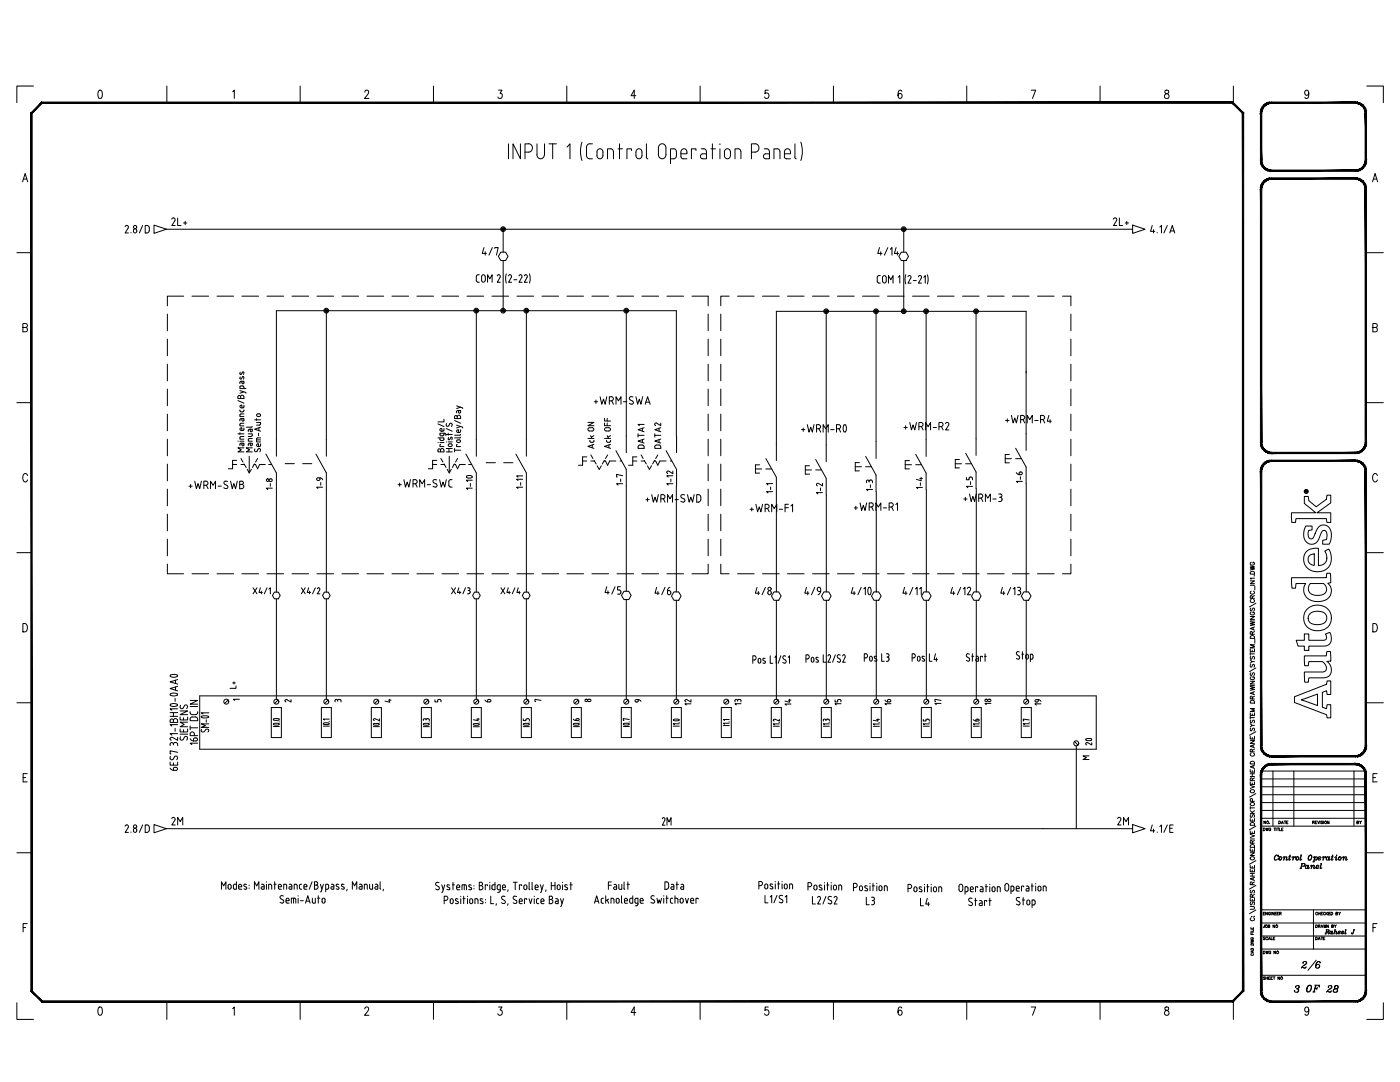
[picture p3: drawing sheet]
<svg xmlns="http://www.w3.org/2000/svg" width="279mm" height="216mm" viewBox="0 0 279 216" stroke-linecap="round" stroke-linejoin="round" font-family="sans-serif">
<defs><g id="words">
<g font-size="4.9">
<text x="119.9" y="119.9">4/5</text>
<text x="219.4" y="150.6" transform="rotate(-90 219.4 150.6)">20</text>
<text x="258.9" y="194.7">2/6</text>
</g>
<g font-size="4.4">
<text x="33.5" y="46.2">2L+</text>
<text x="221.2" y="46.2">2L+</text>
<text x="95.2" y="52.2">4/7</text>
<text x="174.3" y="52.2">4/14</text>
<text x="129.8" y="119.9">4/6</text>
<text x="149.9" y="119.9">4/8</text>
<text x="159.8" y="119.9">4/9</text>
<text x="188.7" y="119.9">4/12</text>
<text x="179.2" y="141.8" transform="rotate(-90 179.2 141.8)">16</text>
<text x="33.5" y="165.8">2M</text>
<text x="131.2" y="165.8">2M</text>
<text x="222.2" y="165.8">2M</text>
<text x="260" y="199.3">OF</text>
<text x="263.9" y="199.3">28</text>
</g>
<g font-size="4">
<text x="59.3" y="119.6">X4/2</text>
<text x="99.1" y="119.6">X4/4</text>
<text x="48.3" y="138.6" transform="rotate(-90 48.3 138.6)">L+</text>
<text x="135.8" y="141.8">12</text>
<text x="145.7" y="141.8">13</text>
<text x="155.9" y="141.8">14</text>
<text x="165.8" y="141.8">15</text>
<text x="185.6" y="141.8">17</text>
<text x="199" y="141.8" transform="rotate(-90 199 141.8)">18</text>
<text x="205.7" y="141.8">19</text>
</g>
<g font-size="3.5">
<text x="56.1" y="141.5">2</text>
<text x="66" y="141.5">3</text>
<text x="75.8" y="141.5">4</text>
<text x="86.1" y="141.5">5</text>
<text x="215.2" y="152.8">M</text>
</g>
<g font-size="3.1">
<text x="45.5" y="141.1">1</text>
<text x="105.8" y="141.1">7</text>
<text x="115.7" y="141.1">8</text>
<text x="269.9" y="165.5">BY</text>
</g>
</g></defs>
<g fill="none" stroke="#000" stroke-width=".2">
<path d="M6.7 17.2h-3.3v3.3M19.7 18.1l.3-.1a1.08 1.08 0 0 1 0 1.6h-.1a1.2 1.2 0 0 1-.2-1.5zM33.3 17.2v3.3M46.4 18.3l.4-.3v1.6M59.9 17.2v3.3M72.8 18.4l.3-.4h.2l.3 .3-.2 .6-.7 .7h.9M86.5 17.2v3.3M99.5 18h.7l-.4 .6a.49 .49 0 0 1 .4 .8 .49 .49 0 0 1-.8-.1M113.1 17.2v3.3M126.9 19.1h-1l.7-1.1v1.6M139.7 17.2v3.3M153.3 18h-.6v.7a.5 .5 0 0 1 .6 .1 .5 .5 0 0 1 0 .6 .5 .5 0 0 1-.6 .1l-.1-.2"/>
<path d="M166.3 17.2v3.3M180 18.2l-.4-.2a1.08 1.08 0 0 0 0 1.6 .48 .48 0 0 0 .4-.5 .48 .48 0 0 0-.6-.4l-.2 .4M192.9 17.2v3.3M205.8 18h.9l-.6 1.6M219.5 17.2v3.3M232.5 18.1v.4a.67 .67 0 0 1 .7 .4 .67 .67 0 0 1 0 .7 .53 .53 0 0 1-.8-.4 .53 .53 0 0 1 .6-.6l.2-.4a.45 .45 0 0 0-.7-.1zM246.1 17.2v3.3M261.2 18.5l-.2 .4a.47 .47 0 0 1-.6-.4 .47 .47 0 0 1 .6-.4 1.2 1.2 0 0 1-.2 1.5h-.3l-.1-.2M272.8 17.2h3.3v3.3M4.5 36.3l.5-1.7 .5 1.7M4.7 35.7h.6M101.5 28.7v3"/>
<path d="M103.9 28.7v3l-1.5-3v3M104.8 30.4h.7a.83 .83 0 0 0 .8-.9 .83 .83 0 0 0-.8-.8h-.7v3M107.1 30.9a.76 .76 0 0 0 .8 .8 .76 .76 0 0 0 .7-.8M107.2 28.7v2.2M108.7 28.7v2.2M109.6 28.7h1.5M110.3 28.7v3M113.2 29.4l.5-.7v3M116.1 28.4l-.3 1.8 .3 1.8M118.2 28.7h-.5a.68 .68 0 0 0-.6 .7l-.1 1.5a.71 .71 0 0 0 .7 .8h.5M119.3 29.9a.6 .6 0 0 1 .7-.2 .6 .6 0 0 1 .3 .6v.7a.6 .6 0 0 1-.6 .7 .6 .6 0 0 1-.6-.7v-.7zM122.4 30.3l-.3-.5-.9-.1v2"/>
<path d="M122.4 30.3v1.4M123.3 29.7h.9M123.6 28.7v3M126 30v-.3h-.9v2M127.1 29.9a.6 .6 0 0 1 .7-.2 .6 .6 0 0 1 .3 .6v.7a.61 .61 0 0 1-.6 .7 .61 .61 0 0 1-.6-.7v-.7zM129 31.4l.3 .3M129 28.7v2.7M131.4 30.9v-1.4a.76 .76 0 0 1 .8-.8 .76 .76 0 0 1 .7 .8v1.4M131.4 30.9a.76 .76 0 0 0 .8 .8 .76 .76 0 0 0 .7-.8M135 30.3l-.3-.5-.9-.1v3M135 31.1l-.3 .5-.9 .1M135 30.3v.8"/>
<path d="M135.9 30.7h1.2a.65 .65 0 0 0-.4-1 .65 .65 0 0 0-.8 .7l.1 1 .3 .3h.8M138.9 30v-.3h-.9v2M139.9 29.7l.8 .1 .3 .5M141 30.3v1.4h-.7a.5 .5 0 0 1-.5-.5 .5 .5 0 0 1 .4-.5h.8M141.9 29.7h.9M142.2 28.7v3M143.7 28.7v.2M143.7 29.7v2M144.7 29.9a.6 .6 0 0 1 .7-.2 .6 .6 0 0 1 .4 .6v.7a.6 .6 0 0 1-.6 .7 .6 .6 0 0 1-.6-.7v-.7zM147.8 30.3l-.2-.5-.9-.1v2M147.9 30.3v1.4M150 30.4h.7a.83 .83 0 0 0 .8-.9 .83 .83 0 0 0-.8-.8h-.7v3"/>
<path d="M152.5 29.7l.8 .1 .2 .5M153.6 30.3v1.4h-.8a.5 .5 0 0 1-.4-.5 .5 .5 0 0 1 .4-.5h.8M155.6 30.3l-.2-.5-.9-.1v2M155.7 30.3v1.4M156.5 31.2l.3 .4 .2 .1M156.5 30.7h1.3a.65 .65 0 0 0-.4-1 .65 .65 0 0 0-.9 .6v.9M157 31.7h.8M158.6 31.4l.3 .3M158.6 28.7v2.7M159.8 28.4l.3 1.8-.3 1.8M248.1 22.6v11.6M273.9 36.3l.5-1.7 .5 1.7"/>
<path d="M274.1 35.7h.6M3.4 50.4h2.9M25 45.2l.2-.2a.33 .33 0 0 1 .3 .1 .33 .33 0 0 1 .1 .4l-.6 1h.6M26.1 46.4v.1M26.7 45.8a.36 .36 0 0 1 .5 0 .36 .36 0 0 1 0 .5 .36 .36 0 0 1-.5 0zM28.5 45l-.7 1.5M29 45h.6a1.01 1.01 0 0 1 .1 1.3l-.1 .1-.6 .1zM30.7 44.9l2.5 .8-2.5 .9zM33.2 45.7h192.8M36.6 59.1h-3.2v1.9M38.3 59.1h3.3M43.3 59.1h3.3"/>
<path d="M48.3 59.1h3.3M53.3 59.1h3.3M58.3 59.1h3.3M63.2 59.1h3.4M68.2 59.1h3.4M73.2 59.1h3.4M78.2 59.1h3.4M83.2 59.1h3.3M88.2 59.1h3.3M93.2 59.1h3.3M95.4 56.3h.3M95.7 54.8l-.5 .1a1.29 1.29 0 0 0-.1 1.2l.3 .2"/>
<path d="M96.3 54.9a.37 .37 0 0 1 .5 .3v.7a.37 .37 0 0 1-.2 .4 .37 .37 0 0 1-.5-.2 1.21 1.21 0 0 1 .2-1.2zM97.3 56.3v-1.5l.4 .8 .5-.8v1.5M98.2 59.1h3.3M99.5 54.8a.33 .33 0 0 1 .3 .5l-.5 1h.5M99.5 54.8l-.3 .3M100.4 45.7v4.6M100.4 52v10M101.1 54.7l-.2 .7 .2 1.1M101.8 54.8a.33 .33 0 0 1 .2 .5l-.5 1h.6M101.8 54.8l-.3 .3M102.6 55.8h.5M103.2 59.1h3.3"/>
<path d="M103.9 54.8a.33 .33 0 0 1 .2 .5l-.5 1h.6M103.9 54.8l-.3 .3M104.9 54.8a.33 .33 0 0 1 .3 .5l-.6 1h.6M104.9 54.8l-.3 .3M105.7 54.7l.1 .7-.1 1.1M108.2 59.1h3.3M113.1 59.1h3.4M118.1 59.1h3.4M123.1 59.1h3.3M128.1 59.1h3.3M133.1 59.1h3.3M138.1 59.1h3.2v1.9"/>
<path d="M145.5 59.1h-1.7v1.9M147.2 59.1h3.3M152.2 59.1h3.3M157.2 59.1h3.3M162.2 59.1h3.3M167.1 59.1h3.4M172.1 59.1h3.4M175.1 56.1l.3 .4M175.4 55l-.3 .2v.9M175.4 56.5h.3M175.4 55h.3M176.1 55.4a.37 .37 0 0 1 .4-.4 .37 .37 0 0 1 .4 .4"/>
<path d="M176.1 55.4v.7a.37 .37 0 0 0 .4 .4 .37 .37 0 0 0 .4-.4v-.7M177.1 59.1h3.3M177.3 56.5v-1.5l.5 .8 .4-.8v1.5M179.3 55.3l.3-.3v1.5M180.4 45.7v4.6M180.4 52v10.1M180.8 54.8l-.2 .8 .2 1.1M181.2 55.2l.3-.2a.35 .35 0 0 1 .3 .5l-.6 1h.6M182.1 59.1h3.3M182.3 56h.6M183.3 55.2l.3-.2a.35 .35 0 0 1 .3 .5l-.6 1h.6M184.4 55.3l.3-.3v1.5"/>
<path d="M185.1 54.8l.1 .8-.1 1.1M187.1 59.1h3.3M192.1 59.1h3.3M197.1 59.1h3.3M202.1 59.1h3.3M207.1 59.1h3.3M212 59.1h1.7v1.9M226 44.9l2.5 .8-2.5 .9zM230 45l-.4 1.2h.9M230.2 45.8v.7M230.9 46.4v.1M231.5 45.3l.3-.3v1.5"/>
<path d="M233 45l-.7 1.5M233.4 46.5l.6-1.5 .4 1.5M233.6 46.1h.7M272.8 50.4h3.3M4.6 65.3h.7l.1-.6-.3-.1h-.5v1.6h.5a.45 .45 0 0 0 .4-.4 .45 .45 0 0 0-.4-.5M33.4 62.7v3.3M33.4 67.7v3.3M33.4 72.7v3.3M33.4 77.6v3.4M47.5 79.9l1.2 .6M47.9 77.9l1.2 .4v.2M47.9 75.2l.1 .4 .4-.4"/>
<path d="M47.9 74.3l.1 .4 .4-.5h.2v.5M48 79.2v.3M48.3 76.1v.4h.3l.1-.4h-.6h-.2v.4M48.4 75.2h.2v.5M48.7 79.2a.33 .33 0 0 0-.4-.4 .33 .33 0 0 0-.3 .4l-.1-.3h-.3l-.1 .6h1.2v-.3M48.7 77.2l-.2-.2h-.4l-.2 .1v.4h1.2M48.7 77.2v.3M48.7 78.2l-.8 .3M65.1 62v29M95.1 62v29M105.1 62v29M118.9 79.8v.7"/>
<path d="M119.8 79.2l.3 1.5 .3-1 .4 1 .3-1.5M122 79.1a.41 .41 0 0 1 .4 .5 .41 .41 0 0 1-.4 .4h-.4M122 79.2h-.4v1.5M122.1 80l.3 .7M125 62v28.3M125.9 79.2l-.2 .1-.1 .3 .6 .4a.37 .37 0 0 1 .1 .6 .37 .37 0 0 1-.6 0l-.1-.1M125.9 79.1l.4 .1M126.9 79.2l.4 1.5 .3-1 .3 1 .3-1.5M141.3 62.7v3.3M141.3 67.7v3.3M141.3 72.7v3.3M141.3 77.6v3.4"/>
<path d="M143.8 62.7v3.3M143.8 67.7v3.3M143.8 72.7v3.3M143.8 77.6v3.4M164.9 62.1v30M174.8 62.1v29.4M184.8 62.1v29M194.8 62.1v28.8M204.8 74.3h.1M213.7 62.7v3.3M213.7 67.7v3.3M213.7 72.7v3.3"/>
<path d="M213.7 77.6v3.4M274 65.3h.7l.1-.6-.2-.1h-.6v1.6h.6a.45 .45 0 0 0 .3-.4 .45 .45 0 0 0-.3-.5M3.4 80.3h2.9M5.5 94.9a.49 .49 0 0 0-.6-.4 .49 .49 0 0 0-.3 .6v.4a.49 .49 0 0 0 .3 .7 .49 .49 0 0 0 .6-.4M33.4 82.6v3.4M33.4 87.6v3.4M33.4 92.6v3.3M33.4 97.6v3.3M37.7 97h.7M38 96.7v.6M38.9 96l.3 1.5 .3-1 .4 1 .3-1.5M40.7 96.8h.4"/>
<path d="M41.1 96.8a.4 .4 0 0 0 .4-.4 .4 .4 0 0 0-.4-.4h-.4v1.5M41.2 96.8l.3 .7M42 97.5v-1.5l.5 .8 .5-.8v1.5M43.5 97h.7M45.3 96.9a.37 .37 0 0 1 .1 .5 .37 .37 0 0 1-.6 0l-.1-.1M45.4 96.1l-.4-.1-.3 .3 .1 .2 .5 .4M46 96l.4 1.5 .3-1 .3 1 .3-1.5M46.4 92.7h.8M47.2 91.9h-.8v1.6h-.8M47.5 88h.1M47.5 86.6h1.2M47.8 96h.5a.33 .33 0 0 1 .3 .3 .33 .33 0 0 1-.4 .4 .41 .41 0 0 1 .5 .4 .41 .41 0 0 1-.5 .4h-.4z"/>
<path d="M47.8 96.7h.5M47.9 81.9l.2 .3 .5-.1 .1-.2M47.9 81.8v.2M47.9 86.3v.4M47.9 88h.8M48.1 92.7h.7M48.1 91.5l.4 .7M48.1 80.8l-.2 .3 .3 .3 .4-.1 .1-.4M48.2 80.9h.1v.5M48.3 88.4v.5h.3l.1-.5-.8 .1v.4M48.3 83.5v.5h.3l.1-.5h-.6l-.2 .1v.4M48.7 89.4h-1.2l.7 .4-.7 .4h1.2"/>
<path d="M48.7 87.1h-.6l-.2 .2v.3h.8M48.7 85.4v.3l-.2 .2h-.5l-.1-.4 .4-.1v.5M48.7 84.5h-.6l-.2 .2v.3h.8M48.7 82.6h-.6l-.2 .2v.3h.8M48.7 81.8v.2M48.7 92.6l.4 .7M49.3 93.6l.4 .8M49.6 86.6h.8l-.1 .4-.2 .1M49.6 87.1h.5M49.7 91v3.4M50 88.4v.5h.3l.1-.5-.8 .1v.4M50 85.6v.5h.3l.1-.5-.8 .1v.4"/>
<path d="M50.2 93.6l-.5 .8M50.3 85.1l-.1 .1h-1.1M50.4 89.4h-1.3l.7 .4-.7 .4h1.3M50.4 87.5h-.6l-.2 .2v.3h.8M50.7 92.7h.3l.4 .8 .4-.8h1.1M50.8 92.6l-.4 .7M50.8 83.8h1.2M50.9 89.6l-.1 .3 .2 .2 .8-.6a.4 .4 0 0 1 .1 .7M51.2 84.3h.8v.3M51.2 87.8h.8M51.2 84.8h.6M51.2 83.5v.4"/>
<path d="M51.2 82.7l.5-.1 .3 .2-.1 .3h-.4l-.3-.1zM51.4 91.5l-.4 .7M51.6 89.1v-.5h-.3l-.1 .4 .6 .1M51.6 86.4v.6M51.7 85.4v.5M52 84.6l-.2 .2M52 88.6v.3l-.2 .2M52 87.4h-.6l-.2 .2v.6h.8M52 85.2l-1.2 .4 1.2 .4M53.1 90.6l2.1 3.8v23.8M53.6 92.7h.6M54 96.5v.5"/>
<path d="M54.4 97.4h-1.3l.3 .3M56.9 92.5h1.8M60.4 92.5h1.8M63.1 90.6l2 3.8v23.8M63.4 95.9l-.2-.2v-.2l.6-.1v.3l-.2 .2M63.5 95.9h.1M63.8 95.3l.6 .4M64 96.3v.5M64.4 97.2h-1.2l.3 .3M79.4 96.7h.7M79.8 96.4v.6M80.6 95.7l.3 1.5 .4-1 .3 1 .3-1.5"/>
<path d="M82.4 96.5h.4a.4 .4 0 0 0 .4-.4 .4 .4 0 0 0-.4-.4h-.4v1.5M82.9 96.5l.3 .7M83.8 97.2v-1.5l.4 .8 .6-.8v1.5M85.3 96.7h.6M86.3 92.7h.9M86.6 96.3l.5 .3M86.7 95.7l-.3 .2 .2 .4M86.7 95.7l.5 .1M87 96.6a.37 .37 0 0 1 .1 .5 .37 .37 0 0 1-.5 0l-.2-.1M87.2 91.9h-.9v1.6h-.8M87.4 87.4h1.2v.3M87.4 88.3h.1"/>
<path d="M87.4 84.6l1.2 .5M87.7 95.7l.4 1.5 .3-1 .4 1 .3-1.5M87.8 87.4l.1 .4 .1 .1M87.8 86.7l.1 .2 .5 .1 .2-.3M87.8 88.3h.8M87.9 89.8a.33 .33 0 0 1 .4-.3 .33 .33 0 0 1 .3 .3M87.9 89.8l-.1-.2h-.3l-.1 .6h1.2v-.4M87.9 88.7h-.1v.4h.8M87.9 89.8v.4M88 92.7h.7M88 91.5l.4 .7M88 87.9h.4"/>
<path d="M88 86l-.2-.2 .2-.3h.2v.5M88.1 86h.3M88.6 87.7l-.2 .2M88.6 85.8l-.2 .2M88.6 83.7v.5h-1.2M88.6 85.5v.4M88.6 86.4v.3M88.6 92.6l.4 .7M89 86.7l-.3-.3h-.9v.3M89 86.7v.2M89 86.7h1.3M89 85.5l1.3 .5"/>
<path d="M89.1 90.2h1.2M89.1 89.5h1.2M89.1 88.2h.1M89.1 84.5l-.1 .3 .3 .3 .7-.7a.4 .4 0 0 1 .1 .7M89.2 93.6l.5 .8M89.5 88.2h.8M89.5 86.4v.4M89.5 88.7l.5-.1 .3 .2-.2 .3h-.4l-.2-.1zM89.5 87.3v.4h.2M89.6 96.1v.9l.6 .2M89.6 89.5v.7M89.7 91v3.4"/>
<path d="M90.1 93.6l-.4 .8M90.2 87.4v.4M90.2 87.4l-.2-.2-.2 .5M90.2 95.7h-.4l-.2 .4M90.6 92.7h.3l.4 .8 .4-.8h1.2M90.7 92.6l-.4 .7M90.7 87.4h1.1M90.7 89.8h1.2M90.7 89.5v.7M90.7 86.8h1.1M90.7 83.9l1.2 .6M90.8 83l.3-.1 .1 .3a.33 .33 0 0 1 .4-.4 .33 .33 0 0 1 .3 .4v.3h-1.2z"/>
<path d="M91.1 84.8l1.2 .4v.2M91.1 81l1.2 .4v.1M91.2 87.9l.6-.1 .1 .4-.2 .1h-.4zM91.2 88.7h-.1v.4h.8M91.2 83.2v.3M91.3 91.5l-.4 .7M91.5 82.2l.2 .2 .2-.2M91.5 81.9v.4M91.9 87.2l-.1 .2M91.9 86.7l-.1 .1M91.9 85.8l-.1 .4-.1 .1h-.4l-.1-.4 .3-.1v.5M91.9 82.3v-.4h-.6l-.1 .1-.1 .4"/>
<path d="M91.9 85.1l-.8 .3M91.9 81.3l-.8 .2M93 90.6l2.1 3.8v23.8M93.1 95l.6-.1 .5 .1M93.1 95v.3M93.5 92.7h.6M93.9 96.5v.5M94.2 95v.2l-.3 .2-.8-.1M94.3 97.4h-1.2l.2 .3M94.3 95.8h-1.2l.2 .3M97 92.3h1.9M100.5 92.3h1.9"/>
<path d="M103 90.6l2.1 3.8v23.8M103.9 96.3v.5M104.3 97.2h-1.2l.3 .3M104.3 95.6h-1.2l.3 .3M104.3 95h-1.2l.3 .2M116.3 92h.8M117.1 91.2h-.8v1.6h-.9M117.3 84.3h1.2l-1.2 .6h1.2M117.3 87.5h1.2M117.4 85.5l.3-.2h.5a.33 .33 0 0 1 .3 .4 .33 .33 0 0 1-.3 .3h-.5a.33 .33 0 0 1-.3-.5zM117.7 87.9l.1 .3 .2 .1 .4-.1 .1-.2M117.9 86.9l.2 .6"/>
<path d="M117.9 90.8l.4 .7M117.9 92h.7M118.2 88.8v.5M118.5 88.7l-1.2 .4 1.2 .4M118.5 87.9v.1M118.5 86.9l-.5 .3M118.6 91.9l.4 .7M118.6 80.2h.7M119.2 92.9l.4 .8 .4-.8M120.5 92h.3l.5 .8 .4-.8h1.2M120.6 91.9l-.4 .7M120.7 84.4v.5h1.2"/>
<path d="M120.7 83.5v.5h1.2M120.7 87.5h1.2M121.1 87.9v.3l.5 .1M121.2 86.9l.3 .6M121.2 83.5v.5M121.2 84.4v.5M121.3 90.8l-.5 .7M121.5 85.3a.33 .33 0 0 1 .3 .4 .33 .33 0 0 1-.3 .3M121.5 85.3h-.5a.33 .33 0 0 0-.3 .4 .33 .33 0 0 0 .3 .3h.5M121.5 88.8v.5M121.9 88.7l-1.2 .4 1.2 .4M121.9 87.9l-.3 .3"/>
<path d="M121.9 86.9l-.6 .3M122.9 89.9l2.1 3.8v24.3M122.9 80.7v-1.5l.5 .8 .5-.8v1.5M123.7 92h.4M123.9 95.6v.5M124.3 96.5h-1.2l.2 .3M124.3 94.9l-1.2-.2v.5h.1M124.4 80.2h.7M126.3 92h.8M127.1 91.2h-.8v1.6h-.8M127.3 86.9h1.2M127.3 86.6v.6"/>
<path d="M127.4 89l.1-.2a.87 .87 0 0 1 1 .2v.5h-1.2zM128 92h.7M128 90.8l.4 .7M128.2 85.4v.6M128.2 87.7v.6M128.5 87.6l-1.2 .4 1.2 .4M128.5 85.3l-1.2 .4 1.2 .4M128.5 84.7h-1.2l.3 .2M128.6 91.9l.4 .7M128.8 80.7l.4-1.5 .6 1.5M128.9 80.2h.7M128.9 99.7h.7"/>
<path d="M129.2 92.9l.4 .8 .4-.8M129.2 99.4v.6M130.1 98.7l.3 1.5 .3-1 .4 1 .3-1.5M130.6 92h.3l.4 .8 .4-.8h1.2M130.6 91.9l-.4 .7M130.7 86.9h1.2M130.7 86.6v.6M130.7 89l.1-.2a.87 .87 0 0 1 1 .2l.1 .5h-1.2zM131.1 84.4l-.4 .1 .2 .4M131.3 90.8l-.4 .7M131.5 85.4v.6M131.5 87.7v.6"/>
<path d="M131.9 87.6l-1.2 .4 1.2 .4M131.9 85.3l-1.2 .4 1.2 .4M131.9 84.4v.5l-.8-.4M131.9 99.5h.4a.41 .41 0 0 0 .4-.4 .41 .41 0 0 0-.4-.4h-.4v1.5M132.4 99.5l.3 .7M132.9 89.9l2.1 3.8v3.3M133.5 94l-.4 .1 .2 .4M133.8 92h.3M133.9 95.6v.5M134.3 96.5h-1.2l.3 .3M134.3 94.9h-1.2l.3 .3M134.3 94v.5l-.8-.5"/>
<path d="M134.7 99.7h.7M135 87v-25h-79.8v29M135 97v21.1M135 87v3.3M136.5 99.6a.37 .37 0 0 1 .1 .5 .37 .37 0 0 1-.6 0l-.1-.1M136.6 98.8l-.4-.1-.3 .3v.2l.6 .4M137.2 98.7l.3 1.5 .4-1 .3 1 .3-1.5M139.8 99.2l-.2-.4-.6-.1v1.5l.6-.1 .2-.1 .1-.8M141.3 82.6v3.4M141.3 87.6v3.4M141.3 92.6v3.3M141.3 97.6v3.3"/>
<path d="M143.8 82.6v3.4M143.8 87.6v3.4M143.8 92.6v3.3M143.8 97.6v3.3M150.8 93.6h1.2M151.6 92.8h-.8v1.6h.8M152.8 91.5l2.1 3.7v22.9M152.8 93.6h1.2M153.8 97.2v.5M154.2 98.1h-1.2l.3 .3M154.2 96.5h-1.2l.3 .3M160 85.7h.6"/>
<path d="M160.3 85.4v.7M160.7 93.8h1.3M161.1 84.7l.4 1.5 .3-1 .3 1 .4-1.5M161.6 92.9h-.9v1.7h.9M162.8 91.7l2.1 3.7v22.7M162.8 93.8h1.2M163 85.6h.4a.41 .41 0 0 0 .4-.5 .41 .41 0 0 0-.4-.4h-.4v1.5M163.4 85.6l.4 .6M163.7 97.4v.5M164.1 98.3h-1.2l.3 .3M164.1 96.4v.6l-.9-.6-.3 .3 .2 .3M164.3 86.2v-1.5l.5 .9 .5-.9v1.5"/>
<path d="M165.8 85.7h.7M166.9 85.6h.5a.41 .41 0 0 0 .4-.5 .41 .41 0 0 0-.4-.4h-.5v1.5M167.4 85.6l.4 .6M168.4 86.1a1.03 1.03 0 0 1 .2-1.4l.2 .1a1.42 1.42 0 0 1 0 1.3M168.4 86.1h.4M170.7 93.1h1.2M171.5 92.3h-.8v1.7h.8M172.8 91.1l2 3.7v3.3M172.8 93.1h1.1M173.4 96l-.1-.2h-.3l-.1 .5M173.4 96l.3-.2h.3l.1 .2M173.4 96.1v.1"/>
<path d="M173.7 96.7v.6M174.1 97.7h-1.2l.3 .2M174.1 96.1v.2M174.9 98.1v20M180.4 85.3h.7M180.7 92.7h1.2M180.7 85v.6M181.5 91.9h-.8v1.7h.8M181.6 84.3l.3 1.5 .3-1 .4 1 .3-1.5M182.8 90.7l2 3.7v3.3M182.8 92.7h1.1M183.6 95.5h.5"/>
<path d="M183.7 96.3v.6M183.8 84.3a.41 .41 0 0 1 .4 .4 .41 .41 0 0 1-.4 .4h-.4M183.8 84.3h-.4v1.5M183.8 95.3v.6l-.9-.2M183.9 85.1l.3 .7M184.1 97.3h-1.2l.3 .2M184.7 85.8v-1.5l.5 .8 .5-.8v1.5M184.9 97.7v20.4M186.2 85.3h.7M187.8 84.3a.41 .41 0 0 1 .4 .4 .41 .41 0 0 1-.4 .4h-.4M187.8 84.3h-.4v1.5M187.9 85.1l.3 .7"/>
<path d="M188.7 84.5l.2-.2a.34 .34 0 0 1 .4 .1 .34 .34 0 0 1 0 .4M189.3 84.8l-.6 1h.7M190.6 92.5h1.3M191.5 91.7h-.9v1.7h.9M192.3 99.6h.7M192.7 99.2v.7M192.7 90.4l2.1 3.8v3.3M192.7 92.5h1.2M192.9 95.3v.4h.5v-.4l.3-.1h.2l.2 .3M193.5 98.6l.3 1.5 .4-1 .3 1 .3-1.5M193.7 96.1v.6M194.1 97h-1.2l.2 .3"/>
<path d="M194.1 95.5v.2M194.8 97.5v20.6M195.3 99.4h.4a.41 .41 0 0 0 .4-.4 .41 .41 0 0 0-.4-.4h-.4v1.5M195.8 99.4l.4 .7M198.1 99.6h.7M199.3 98.6h.3a.33 .33 0 0 1 .4 .3 .33 .33 0 0 1-.4 .3M199.5 99.2h.1M199.6 99.2l.4 .4M200 99.6l-.1 .3-.3 .2M200.6 91.5h1.3M200.7 83.9h.7M201 83.6v.6"/>
<path d="M201.4 90.7h-.8v1.7h.8M201.8 82.9l.4 1.5 .3-1 .3 1 .4-1.5M202.7 89.5l2.1 3.7v24.9M202.7 91.5h1.2M202.8 94.3l.6 .4M203.6 95.1v.6M203.6 94.2h.2M203.6 94.2l-.2 .2M203.7 83.7h.4M203.8 94.2l.2 .1-.1 .4h-.5v-.3M204 96.1h-1.2l.3 .2M204.1 82.9a.41 .41 0 0 1 .4 .4 .41 .41 0 0 1-.4 .4"/>
<path d="M204.1 82.9h-.4v1.5M204.2 83.7l.3 .7M204.8 89.9v-27.8h-49.9v29.8M205 84.4v-1.5l.5 .8 .5-.8v1.5M206.5 83.9h.7M207.7 83.7h.4a.41 .41 0 0 0 .4-.4 .41 .41 0 0 0-.4-.4h-.4v1.5M208.2 83.7l.3 .7M209.3 82.9l-.3 1.2h.8M209.6 83.7v.7M213.7 82.6v3.4M213.7 87.6v3.4M213.7 92.6v3.3"/>
<path d="M213.7 97.6v3.3M260.3 99.1h.8a1.29 1.29 0 0 0 .9 1.4l.7 .6 1.2-.9a1.35 1.35 0 0 0 .9-1.3l.8-.1v1.2a.53 .53 0 0 1-.5 .7l-2.3 1.6h2.8v1.9h-.8l-.1-.7h-5.2a.78 .78 0 0 0-.9 .1v.6h-.8l-.1-1.9h4.9l-1.9-1.5a.6 .6 0 0 1-.4-.8zM260.5 98l.4-.1-.2 .2 .2 .1h-.4zM260.5 98l.2 .1zM272.8 80.3h3.3M274.9 94.9a.49 .49 0 0 0-.6-.4 .49 .49 0 0 0-.4 .6v.4a.49 .49 0 0 0 .4 .7 .49 .49 0 0 0 .6-.4M3.4 110.3h2.9M33.4 112.6v1.9h3.2M33.4 102.6v3.3M33.4 107.6v3.3M38.3 114.5h3.3M43.3 114.5h3.3"/>
<path d="M48.3 114.5h3.3M50.5 117.3l.8 1.2M51.3 117.3l-.8 1.2M52 117.3l-.3 .9h.7M52.2 118v.5M53.3 114.5h3.3M53.3 117.3l-.6 1.2M53.7 117.6l.3-.3v1.2M54.8 118.2h.7l.4 .6-.4 .7h-.7l-.4-.7zM55.2 119.5v20M58.3 114.5h3.3M63.2 114.5h3.4"/>
<path d="M65.1 119.5v20M68.2 114.5h3.4M73.2 114.5h3.4M78.2 114.5h3.4M83.2 114.5h3.3M88.2 114.5h3.3M90.1 117.3l.8 1.2M90.9 117.3l-.8 1.2M91.6 117.3l-.3 .9h.7M91.8 118v.5M92.9 117.3l-.5 1.2M93.2 114.5h3.3"/>
<path d="M93.3 117.3l.5 .1v.3l-.3 .1 .3 .3M93.3 118.5h.3M93.4 117.8h.2M93.8 118.2l-.3 .3M93.8 118.1v.1M94.7 118.2h.8l.3 .6-.3 .7h-.8l-.4-.7zM95.1 119.5v20M98.2 114.5h3.3M103.2 114.5h3.3M105.1 119.5v20M108.2 114.5h3.3M113.1 114.5h3.4"/>
<path d="M118.1 114.5h3.4M125 119.6v19.9M128.1 114.5h3.3M133.1 114.5h3.3M133.2 100.2v-1.5l.5 .8 .5-.8v1.5M135 119.8v19.7M141.3 112.6v1.9h-3.2M141.3 102.6v3.3M141.3 107.6v3.3M143.8 112.6v1.9h1.7M143.8 102.6v3.3M143.8 107.6v3.3"/>
<path d="M147.2 114.5h3.3M149.7 101.6h.7M150 101.3v.7M150.9 100.6l.3 1.5 .3-1 .3 1 .4-1.5M152.2 114.5h3.3M152.7 101.5h.4M153.1 100.6a.41 .41 0 0 1 .4 .4 .41 .41 0 0 1-.4 .5M153.1 100.6h-.4v1.5M153.2 101.5l.3 .6M154 102.1v-1.5l.5 .9 .5-.9v1.5M154.9 119.8v19.7M155.5 101.6h.7"/>
<path d="M156.7 101.3h.7M157.2 114.5h3.3M157.4 100.6h-.7v1.5M157.8 101l.4-.4v1.5M162.2 114.5h3.3M164.9 119.8v19.7M167.1 114.5h3.4M170.2 117.2l-.3 1.2h.8M170.5 118v.7M170.5 101.3h.6M170.8 101v.7M171.6 100.4l.4 1.5 .3-1.1 .3 1.1 .4-1.5"/>
<path d="M171.9 117.2l-.7 1.5M172.1 114.5h3.4M172.4 117.5l.3-.3v1.5M173.4 117.3v-.1a.87 .87 0 0 1 .1 1.5l-.1-.1a1.41 1.41 0 0 1 0-1.3zM173.5 101.2h.4M173.9 101.2a.4 .4 0 0 0 .4-.4 .4 .4 0 0 0-.4-.4h-.4v1.5M174 101.2l.3 .7M174.4 118.1h1l.5 .8-.5 .9h-1l-.5-.9zM174.8 101.9v-1.5l.5 .8 .5-.8v1.5M174.9 118.1h.1M174.9 119.8v19.7M176.3 101.3h.7"/>
<path d="M177.1 114.5h3.3M177.4 101.2h.5M177.9 101.2a.4 .4 0 0 0 .4-.4 .4 .4 0 0 0-.4-.4h-.5v1.5M177.9 101.2l.4 .7M178.8 100.7l.3-.3v1.5M180.5 117.2l-.3 1.2h.8M180.8 118v.7M182.1 114.5h3.3M182.2 117.2l-.7 1.5M182.7 117.5l.3-.3v1.5M183.5 117.5l.4-.3v1.5M184.4 118.1h.9l.5 .8-.5 .9h-.9l-.5-.9z"/>
<path d="M184.9 119.8v19.7M187.1 114.5h3.3M192.1 114.5h3.3M194.8 119.8v19.7M196.7 100.1v-1.5l.4 .8 .6-.8v1.5M197.1 114.5h3.3M199.3 100.1h.3M200 117.2l-.3 1.2h.9M200.3 118v.7M201.7 117.2l-.7 1.5M202.1 114.5h3.3M202.2 117.5l.3-.3v1.5"/>
<path d="M203.1 117.2h.3a.33 .33 0 0 1 .3 .3 .33 .33 0 0 1-.3 .3M203.2 117.9h.2M203.4 117.9l.3 .3M203.7 118.4l-.2 .2-.4 .1M203.7 118.2v.2M204.3 118.1h1l.5 .8-.5 .9h-1l-.5-.9zM204.8 119.8v19.7M207.1 114.5h3.3M213.7 112.6v1.9h-1.7M213.7 102.6v3.3M213.7 107.6v3.3M249.5 115.9h.9l-.9 .6h.9"/>
<path d="M249.5 112.9l.9 .2-.9 .2 .9 .2-.9 .2M249.5 116.8h.9M249.6 114.2a.46 .46 0 0 1 .5-.2 .46 .46 0 0 1 .3 .6h-.9zM249.7 119.6a.3 .3 0 0 0-.2 .4 .3 .3 0 0 0 .3 .2h.2a.3 .3 0 0 0 .4-.2 .3 .3 0 0 0-.3-.4M249.7 118a.3 .3 0 0 0-.2 .3 .3 .3 0 0 0 .3 .3h.2a.3 .3 0 0 0 .4-.3 .3 .3 0 0 0-.3-.3M249.7 112.2a.3 .3 0 0 0-.2 .3 .3 .3 0 0 0 .3 .3h.2a.3 .3 0 0 0 .4-.3 .3 .3 0 0 0-.4-.3v.2M249.9 119.4v-.5h-.3l-.1 .5h.9M250.3 114.9h.1M250.4 115.4h-.9l.2 .2M250.4 118.8l-.5 .3M250.4 116.9v.8M257.8 115.3h6.9l.1-.9h.7l.1 1.9-.6 .1a2.09 2.09 0 0 1 .5 2.4 2.09 2.09 0 0 1-2.1 1.2 2.5 2.5 0 0 1-3.1-3l.3-.6h-1.9l-.1 1h-.8z"/>
<path d="M260.6 105h1.2l.1 .7a.64 .64 0 0 0-.8 .2 .64 .64 0 0 0-.1 .7 .63 .63 0 0 0 .3 .8 .63 .63 0 0 0 .9-.2l.1-.2a2.82 2.82 0 0 1 1.5-2.2 1.75 1.75 0 0 1 1.9 2.2v.3a1.4 1.4 0 0 1-.5 1.3h-1.2v-.8h.1a.64 .64 0 0 0 .7-.2 .64 .64 0 0 0 0-.7 .74 .74 0 0 0-.8-1l-.8 1.6a1.59 1.59 0 0 1-1.9 1 1.59 1.59 0 0 1-1.1-1.9v-.7zM260.6 110.2a2.65 2.65 0 0 1 2.5-.7v3.3a1.65 1.65 0 0 0 1.6-.9 1.65 1.65 0 0 0-.3-1.8v-.2l.8-.3a2.81 2.81 0 0 1-1.2 4.3 2.81 2.81 0 0 1-3.8-2.3l.1-.8zM261.3 110.8l1-.3v2.3a1.14 1.14 0 0 1-1.1-.7 1.14 1.14 0 0 1 .1-1.3zM261.5 116.5l2-.1a1.13 1.13 0 0 1 1.2 .8 1.13 1.13 0 0 1-.4 1.3 2.28 2.28 0 0 1-3.1-.6v-.8zM272.8 110.3h3.3M4.6 124.4a.89 .89 0 0 1 .9 .6 .89 .89 0 0 1-.3 1l-.6 .1zM34 138.7a1.55 1.55 0 0 0 1.3 0M34.9 139.3v.7M35 135.7v.7M35 137.1v.6M35.3 138.4a.91 .91 0 0 0-1.3 .3M35.3 134.7l-1-.1-.3 .2v.2a1.55 1.55 0 0 0 1.3 0"/>
<path d="M35.4 138.4v.3M35.4 134.7v.3M35.5 136.9l-1.5 .5 1.5 .5M35.5 135.6l-1.5 .5 1.5 .4M38 139.8h1.5l-1.5 .7h1.5M39.9 138.9h178.9v10.6h-178.9zM55.5 139.7l-.7 .7M85.4 139.7l-.7 .7M95.4 139.7l-.7 .7M96.8 139.7l.5 .3M97.3 139.8a.31 .31 0 0 1 .4-.2 .31 .31 0 0 1 .2 .4l-.6 .1M97.3 139.8v.3"/>
<path d="M105.4 139.7l-.7 .7M125.3 139.7l-.6 .7M126.8 139.7l.6-.1v.2a.34 .34 0 0 1-.3 .3 .34 .34 0 0 1-.4-.3zM127.3 139.6l.6 .4M150.2 131.7h.4M150.6 131.7a.43 .43 0 0 0 .3-.4 .43 .43 0 0 0-.3-.4h-.4v1.5M151.3 131.7l.3-.3 .2 .3M151.3 131.7l.1 .6h.3l.1-.3M151.8 131.7v.3M152.2 132.3l.4 .1M152.4 131.3l.3 .1M152.4 131.4l-.2 .2 .5 .4-.1 .3"/>
<path d="M153.7 130.9v1.5h.5M154.6 131.2l.3-.3v1.5M155.8 130.9l-.5 1.5M156.5 130.9h.3M156.5 130.9l-.3 .2 .1 .2 .5 .4 .1 .4-.3 .2-.4-.1M157.3 131.2l.3-.3v1.5M160.8 131.5h.4M161.2 130.6a.42 .42 0 0 1 .3 .5 .42 .42 0 0 1-.3 .4M161.2 130.7h-.4v1.5M162 131.2h.3l.1 .3v.5l-.2 .1-.3-.3zM163.3 131.7v.4h-.5M163.3 131.2l-.3-.1-.2 .2 .1 .2 .4 .3"/>
<path d="M164.3 130.7v1.4h.5M165.2 130.9l.1-.2h.3l.1 .4M165.7 131.2l-.5 .9h.6M166.7 130.7l-.5 1.4M167.6 131.5l.1 .4-.1 .2-.5-.1M167.7 130.7a.37 .37 0 0 0-.6 .2l.1 .4 .4 .2M168.4 130.6l.2 .2v.3M168.4 130.6l-.2 .3M168.7 131.2l-.5 .9h.5M172.5 131.3h.3a.43 .43 0 0 0 .3-.4 .43 .43 0 0 0-.3-.4h-.3v1.5M173.5 131.3l.2-.3h.2l.2 .6-.3 .3-.3-.3M173.6 131.3v.3"/>
<path d="M174.5 131.8l.4 .1M174.9 131l-.3-.1-.1 .2 .1 .2 .4 .3-.2 .3M176 130.5v1.5h.5M176.9 130.5l.5 .1v.3l-.2 .2M176.9 132h.3M177 131.1h.2M177.2 131.1l.2 .3M177.4 131.4v.4l-.2 .1M182 131.3h.3a.43 .43 0 0 0 .4-.4 .43 .43 0 0 0-.3-.4h-.4v1.5M183.2 131h.3l.1 .3v.5l-.2 .1-.3-.3zM184.2 130.9l-.2 .3 .5 .4v.2l-.1 .1-.4-.1M184.2 130.9l.3 .1"/>
<path d="M185.5 130.5v1.5h.5M186.7 130.5l-.3 1.1h.7M186.9 131.3v.7M192.9 131.8l.4 .1M193 131.1l.5 .4v.2l-.2 .2M193.5 130.5a.37 .37 0 0 0-.6 .2l.1 .4M193.9 131h.4M194.1 130.5v1.5M194.8 131h.2M195 130.9l.2 .3M195.3 131.2v.8h-.4M195.3 131.4l-.5 .1v.4h.1"/>
<path d="M196.1 131.1v-.1h-.4v1M196.5 131h.4M196.6 130.5v1.5M202.8 131.4l.4 .1M203.4 130.1a.35 .35 0 0 0-.6 .2l.2 .3 .5 .5v.2l-.3 .2M203.9 130.5h.4M204 130v1.5M204.8 130.6h.3l.1 .3v.5l-.2 .1-.3-.3zM205.6 131.5h.3l.3-.2-.1-.7-.2-.1h-.3v1.5M249.5 137l.9 .2-.9 .2 .9 .2-.9 .2M249.5 135.9h.9l-.9 .6h.9M249.5 131.7l.4 .3-.4 .3"/>
<path d="M249.5 129.5v.5h.9v-.5M249.5 124.1l.9 .1-.9 .3 .9 .2-.9 .1M249.5 123h.9l-.9 .6h.9M249.5 130.2v.5M249.5 136.8h.9M249.5 130.5h.9M249.5 123.9h.9M249.6 139.9a.46 .46 0 0 1 .5-.1 .46 .46 0 0 1 .3 .5h-.9zM249.6 127a.47 .47 0 0 1 .8 .1v.3h-.9zM249.6 134.2l-.1 .2 .1 .4 .2-.1 .3-.5 .3 .2-.2 .4M249.6 132.6v.5h.2l.2-.4 .2-.1 .2 .2-.2 .3M249.6 131l-.1 .2 .1 .4 .2-.1 .2-.5h.2l.2 .2-.2 .4"/>
<path d="M249.6 121.3l-.1 .2 .1 .4 .2-.1 .3-.5 .3 .2-.2 .4M249.7 135a.3 .3 0 0 0-.2 .4 .3 .3 0 0 0 .3 .2h.2a.3 .3 0 0 0 .4-.3 .3 .3 0 0 0-.4-.3v.2M249.7 122.1a.3 .3 0 0 0-.2 .4 .3 .3 0 0 0 .3 .2h.2a.3 .3 0 0 0 .4-.3 .3 .3 0 0 0-.4-.3v.2M249.9 139.5v-.5l-.3-.1-.1 .6h.9M249.9 126.6v-.5h-.3l-.1 .5h.9M249.9 129.7v.3M249.9 132h.5M250.1 125.2v.4M250.1 138.1v.4M250.4 138l-.9 .3 .9 .3M250.4 128.7h-.9l.9 .3-.9 .3h.9M250.4 125.1l-.9 .3 .9 .3"/>
<path d="M250.4 138.9l-.5 .3M250.4 126l-.5 .3M250.4 127.6v.7M250.6 133.3l-1.2 .7M250.6 120.4l-1.2 .7M258.3 139l5.9-2.2a.66 .66 0 0 0 .7-.9h.7v2.7h-.7l-.1-.8-.5 .2a.4 .4 0 0 0-.4 .1 .4 .4 0 0 0 0 .5v2.5l.8 .3 .2-.8h.7v2.6h-.7a1.02 1.02 0 0 0-1.2-1l-5-1.9a.35 .35 0 0 1-.3-.1 .35 .35 0 0 1-.1-.4zM258.7 127.8h1.6v-1.3h.9v1.3h2.7a.67 .67 0 0 0 .8-.3 .67 .67 0 0 0-.1-.9l-.1-.1 .9-.3a1.68 1.68 0 0 1 .2 1.7 1.68 1.68 0 0 1-1.5 1h-2.9v.9h-.9v-.9h-1.3zM259.7 139.6l3.2-1.1v2.3zM260.3 130.9h4.4l.1-.9h.7l.1 1.9-.8 .1a1.78 1.78 0 0 1 .8 2.3 1.78 1.78 0 0 1-2.2 1h-2.1a.7 .7 0 0 0-.2 .8h-.7l-.1-2h3.4a.88 .88 0 0 0 1-.4 .88 .88 0 0 0-.2-1.1 .95 .95 0 0 0-1.3-.6h-2l-.1 .8h-.7zM260.9 121.5a2.76 2.76 0 0 1 3.5-.4 2.76 2.76 0 0 1 1.1 3.4 2.9 2.9 0 0 1-2.8 1.4 2.9 2.9 0 0 1-2.5-1.9 2.63 2.63 0 0 1 .7-2.5zM261.4 122.5a2.39 2.39 0 0 1 3.2 .2 1.33 1.33 0 0 1-1.3 1.9 1.75 1.75 0 0 1-2.2-1.1v-.5zM274 124.4a.89 .89 0 0 1 .9 .6 .89 .89 0 0 1-.3 1l-.6 .1z"/>
<path d="M3.4 140.2h2.9M4.6 155.2h.5M5.4 154.4h-.8v1.6h.8M34 152.1v.6h1.5v-.6M34 142.9h1.5M34 142.2h1.5M34 153.3l.1 .2 .5 .2M34 150.9a.39 .39 0 0 0 0 .6 .39 .39 0 0 0 .6-.1l.2-.4a.38 .38 0 0 1 .6 0 .38 .38 0 0 1-.1 .6M34 140.8a1.55 1.55 0 0 0 1.3 0M34.5 147.2a.31 .31 0 0 0-.5 .1 .31 .31 0 0 0 .2 .4M34.6 142.2v.7M34.6 143.8v.3"/>
<path d="M34.6 148.5v.1M34.6 152.2v.5M34.6 143.8a.42 .42 0 0 1 .4-.4 .42 .42 0 0 1 .4 .4M34.6 148.5l.2-.3h.3l.3 .3M34.6 148.5a.33 .33 0 0 0-.3-.3 .33 .33 0 0 0-.3 .3v.3M34.6 143.8a.33 .33 0 0 0-.3-.4 .33 .33 0 0 0-.3 .4v.3h1.5v-.3M34.7 153.2a.38 .38 0 0 1 .5-.1 .38 .38 0 0 1 .1 .6h-.7zM34.9 145.3v.6M35.3 140.5a.91 .91 0 0 0-1.3 .3M35.4 140.5v.3M35.5 150.1l-1.5-.3v.6h.1M35.5 147.1v.6l-1-.5"/>
<path d="M35.5 146.4h-1.5l.3 .3M35.5 144.6h-1.5l.3 .3M35.5 141.4h-1.5l.3 .3M35.5 148.5v.3M35.9 145.5v.6h1.5v-.6M35.9 143.1v.6h1.5v-.6M35.9 141.9h1.5l-1.5 .7h1.5M35.9 146.5h1.5M36 147v.5l.2 .2 .3-.1 .3-.5a.38 .38 0 0 1 .6 0 .38 .38 0 0 1-.1 .6M36 140.7v.5l.2 .2h.3l.3-.6a.38 .38 0 0 1 .6 0 .38 .38 0 0 1-.1 .6M36.6 143.2v.5M36.6 145.6v.5"/>
<path d="M37.4 144.1h-1.5l.9 .4-.9 .5h1.5M38 143.5l.2-.4a1.15 1.15 0 0 1 1.2 .1v.3M38 143.5v.3h1.5v-.3M38 142a.44 .44 0 0 0 .3 .6l1-.1 .1-.2M38 145.2h1.5M38 144.8v.8M38 141h1.5M38 147.4l.1 .2 .5 .2M38.7 147.3a.35 .35 0 0 1 .6 0 .35 .35 0 0 1-.2 .5h-.5zM38.8 146.4a.41 .41 0 0 0-.4-.3 .41 .41 0 0 0-.4 .3v.4h1.5M38.8 146.4v.4M39.5 148.3h-1.5l.3 .3"/>
<path d="M39.5 142v.3M40.2 145.6v.2a.38 .38 0 0 0 .6 .1l.2-.3M40.2 142.9l.7-.1 .8 .2-.5 .2h-1M40.3 142.9v.2M41 145.6h.6l-.1 .5M41.2 143.6v.5M41.7 144.4h-1.5l.8 .4-.8 .3h1.5M41.7 142.2h-1.5l.3 .3M54.1 141.2h2.1v6h-2.1zM54.5 145h1.3M54.6 143.5v.2M54.6 144.4l.5-.1 .6 .1a.78 .78 0 0 1-1.1 0z"/>
<path d="M54.6 143.7h1.1M54.6 143.5h1.1M55.7 143.5v.2M55.7 144h.1M64.1 141.2h2v6h-2zM64.5 144.9h1.2M64.6 144.3l-.1 .1a.83 .83 0 0 0 1.2 0l-.1-.1M64.6 144.3h1.1M65.7 144h.1M65.7 143.5h-1.2l.3 .2M74.1 141.2h2v6h-2zM74.5 145h1.2"/>
<path d="M74.6 144.6h1M74.6 144.4h.8l.3 .1-.1 .1M74.6 144.4v.2M75.6 144.1h.1M75.7 143.4v.4l-1.1-.4-.1 .2 .2 .2M84.1 141.2h2v6h-2zM84.5 145h1.2M84.5 144.4v.2M84.5 144.6h1.1M84.5 144.4h1.1M85 143.6l-.3-.2-.1 .1-.1 .3M85 143.6l.4-.2 .2 .1 .1 .3"/>
<path d="M85 143.6v.1M85.6 144.4v.2M85.6 144.1h.1M94.1 141.2h2v6h-2zM94.5 145h1.2M94.5 144.5l.5-.1 .7 .1-.4 .2-.8-.1M94.5 144.4v.2M95.1 143.5h.6M95.4 143.3v.5l-.9-.2M95.6 144.1h.1M104 141.2h2v6h-2zM104.4 143.4v.4h.6v-.3l.2-.1 .3 .1 .1 .3"/>
<path d="M104.4 145h1.2M104.5 144.4v.2M104.5 144.6h1.1M104.5 144.4h1.1M105.6 144.4v.2M105.6 144.1h.1M114 141.2h2v6h-2zM114.4 143.5l.6 .3M114.4 145h1.2M114.5 144.4v.2M114.5 144.6h1M114.5 144.4h1"/>
<path d="M115 143.8h.4M115.3 143.8l.2-.1a.31 .31 0 0 0-.2-.3 .31 .31 0 0 0-.4 .2l.1 .2M115.5 144.4v.2M115.5 144.1h.1M124 141.2h2v6h-2zM124.4 145h1.2M124.4 144.4l.9-.1 .3 .2-.3 .2-.9-.1M124.5 144.4v.2M125.5 144h.1M125.6 143.6l-1.2-.2v.4h.1M134 141.2h2v6h-2zM134.4 144.9h1.2"/>
<path d="M134.4 143.6a.85 .85 0 0 1 1.1 .1 .82 .82 0 0 1-1.1-.1zM135.5 144.1h.1M135.6 144.4h-1.2l.2 .2M144 141.2h1.9v6h-1.9zM144.4 144.8h1.1M145.5 144h.1M145.5 144.3h-1.1l.2 .2M145.5 143.6h-1.1l.2 .2M153.9 141.2h2v6h-2zM154.3 144.9h1.2M155.5 144.2h.1M155.5 144.4h-1.2l.3 .2"/>
<path d="M155.5 143.5v.4l-.9-.4-.3 .2 .2 .2M163.9 141.2h2v6h-2zM164.3 144.9h1.2M164.8 143.7l-.2-.2h-.2l-.1 .4M164.8 143.7l.3-.2h.3l.1 .4M164.8 143.7v.1M165.4 144.1h.1M165.5 144.4h-1.2l.3 .2M173.9 141.2h2v6h-2zM174.3 144.9h1.2M174.9 143.6h.6M175.2 143.4v.5l-.9-.2"/>
<path d="M175.4 144.2h.1M175.5 144.5h-1.2l.3 .2M183.9 141.2h2v6h-2zM184.3 144.9h1.2M185.2 143.5h.2l.1 .4M185.2 143.5h-.3l-.1 .4h-.5v-.3M185.4 144.1h.1M185.5 144.4h-1.2l.2 .2M193.8 141.2h2v6h-2zM194.2 143.6l.6 .3M194.2 144.9h1.2M194.8 143.7l.1-.2 .5 .2-.2 .2h-.4"/>
<path d="M194.8 143.7v.2M195.4 144.2h.1M195.4 144.4h-1.2l.3 .2M203.8 141.2h2v6h-2zM204.2 144.9h1.2M205.4 144.1h.1M205.4 144.4h-1.2l.3 .2M205.4 143.7l-1.2-.2v.3h.1M214.8 148.8v16.6M249.5 156.7l.9 .3-.9 .3M249.5 156v.5h.9v-.5M249.5 153.6v.5h.9v-.5"/>
<path d="M249.5 147.8h.9l-.9 .5h.9M249.5 146.9v.6h.9v-.6M249.5 144.4l.4 .3-.4 .4M249.5 142.2v.5h.9v-.5M249.5 142.9v.6M249.5 154.9h.9M249.5 154.4h.9M249.5 143.2h.9M249.6 157.7a.39 .39 0 0 1 .5-.1 .39 .39 0 0 1 .1 .5 .41 .41 0 0 1-.5 .1 .41 .41 0 0 1-.1-.5zM249.6 152.1a.47 .47 0 0 1 .8 .1v.2h-.9zM249.6 145.3l-.1 .2 .1 .3h.2l.3-.5 .3 .2-.2 .3M249.6 143.7l-.1 .2 .1 .4 .2-.1 .3-.5 .3 .2-.2 .4"/>
<path d="M249.7 150.3a.31 .31 0 0 0-.2 .3 .31 .31 0 0 0 .3 .3h.2a.31 .31 0 0 0 .4-.3 .31 .31 0 0 0-.3-.3M249.9 155.8v-.5h-.3l-.1 .5h.9M249.9 150v-.4l-.3-.1-.1 .5h.9M249.9 142.4v.3M249.9 147.2v.3M249.9 153.8v.3M249.9 154.4v.5M249.9 156.2v.3M249.9 144.7h.5M250 159.9l-.1-.5h-.3l-.1 .5h.9M250.1 148.7v.4M250.1 152.8v.4"/>
<path d="M250.4 152.7l-.9 .3 .9 .3M250.4 148.6l-.9 .3 .9 .3M250.4 141.4h-.9l.9 .3-.9 .3h.9M250.4 155.2l-.5 .3M250.4 149.5l-.5 .3M250.6 158.3l-1.2 .8M250.6 146l-1.2 .7M251.7 158.6h20.9M251.7 157h20.9M251.7 155.4h20.9M251.7 153.9h20.9M254 153.9v10.9"/>
<path d="M258.2 153.9v10.9M262.9 140.8h.1M270.2 153.9v10.9M272.8 140.2h3.3M274 155.2h.5M274.8 154.4h-.8v1.6h.8M3.4 170.2h2.9M25 164.8l.2-.2a.33 .33 0 0 1 .3 .1 .33 .33 0 0 1 .1 .4M25.6 165.1l-.6 1h.6M26.1 166v.1M26.6 165.8a.33 .33 0 0 0 .4 .3 .33 .33 0 0 0 .3-.3M26.6 165.8a.36 .36 0 0 1 .4-.5 .36 .36 0 0 1 .3 .5"/>
<path d="M28.5 164.6l-.7 1.5M29 164.6l.6 .1a1.01 1.01 0 0 1 .1 1.2l-.1 .1-.6 .1zM30.7 164.5l2.5 .9-2.5 .8zM33.2 165.4h192.8M44.2 177.4v-1.4l.4 .8 .5-.8v1.4M45.5 176.8a.31 .31 0 0 1 .3-.4 .31 .31 0 0 1 .3 .4M45.5 177.1a.31 .31 0 0 0 .3 .3 .31 .31 0 0 0 .3-.3M45.5 176.8v.3M46.1 176.8v.3M46.6 176.7v.5M47.2 176v1.4h-.5l-.1-.2M47.2 176.4l-.5 .1-.1 .2"/>
<path d="M47.6 176.8a.31 .31 0 0 1 .3-.4 .31 .31 0 0 1 .3 .4M47.6 176.8l.1 .6h.5M48.2 176.8v.2h-.6M49.2 177v.4h-.5M49.2 176.5l-.4-.1-.1 .2 .1 .2 .4 .2M49.7 176.6v.1M49.7 177.2v.1M50.8 177.4v-1.5l.4 .9 .5-.9v1.5M52.2 176.4l.4 .1 .1 .2M52.3 177h.4M52.7 176.7v.7l-.5-.1-.1-.1 .2-.3M53.2 175.9v.1"/>
<path d="M53.2 176.4v1M54.2 176.7l-.1-.2-.5-.1v1M54.2 176.7v.7M54.7 176.4h.4M54.8 175.9v1.5M55.5 176.8a.31 .31 0 0 1 .3-.4 .31 .31 0 0 1 .4 .4v.2h-.6M55.6 176.8v.5l.6 .1M56.1 179.3l.4 .3a.39 .39 0 0 1 0 .6 .39 .39 0 0 1-.6-.2M56.6 178.8l-.4-.1-.3 .1v.3l.1 .2M56.9 176.4l.3 .2v.8M57 176.4h-.4v1M57.1 179.7h.6v-.2a.31 .31 0 0 0-.2-.3 .31 .31 0 0 0-.4 .2l.1 .7 .5 .1"/>
<path d="M57.7 176.4l.5 .2 .1 .8-.6-.1v-.1l.2-.3M57.9 177h.4M58.6 179.2v1M59 176.4l.3 .2v.8M59.1 176.4h-.4v1M59.5 178.7v.1M59.5 179.2v1M59.9 179.7h.6M60.2 176.4l-.3 .1-.1 .2v.6l.4 .1M60.6 177.2l.3 .2h.4M60.6 176.8a.31 .31 0 0 1 .3-.4 .31 .31 0 0 1 .4 .4v.2h-.6M60.7 176.8v.4"/>
<path d="M61.1 179.8h.6M62.3 175.9l-.6 1.5M62.3 179.2v.7l.3 .3h.3v-1M62.8 175.9h.3a.33 .33 0 0 1 .3 .4 .33 .33 0 0 1-.3 .3 .42 .42 0 0 1 .4 .4 .42 .42 0 0 1-.4 .4h-.3zM62.8 176.6h.3M63.4 179.2h.4M63.5 178.7v1.5M63.9 176.4l.3 1M64.3 179.9a.31 .31 0 0 0 .3 .3 .31 .31 0 0 0 .3-.3M64.3 179.9v-.4a.31 .31 0 0 1 .3-.3 .31 .31 0 0 1 .3 .3v.4M64.5 176.4l-.4 1.5h-.2M65 177.4h.3"/>
<path d="M65.3 176.4l.3 .3v.6l-.3 .1M65.3 176.4h-.3v1.5M66.1 176.4l.5 .2v.8l-.5-.1-.1-.1 .3-.3M66.3 177h.3M67.2 176.8l.4 .2M67.6 177v.4h-.5M67.6 176.5h-.4v.3M68.7 176.5l-.4-.1-.2 .2 .1 .2 .5 .3v.3l-.6-.1M69.3 177.4l-.1 .4M70.3 177.4v-1.5l.5 .9 .4-.9v1.5M71.7 176.4l.5 .2 .1 .8-.6-.1v-.3l.6-.1M72.7 177.4v-1l.6 .2v.8"/>
<path d="M73.8 176.4l-.1 .7 .3 .3M74.4 176.4v1h-.4M74.9 176.4l.5 .2v.8l-.5-.1v-.3l.5-.1M75.9 175.9l-.1 1.4 .2 .1M76.5 177.4v.4M87.1 176.7l.4 .2M87.2 176.1l-.3 .2 .2 .4M87.2 176l.4 .1M87.5 176.9a.38 .38 0 0 1 0 .6 .38 .38 0 0 1-.6-.1M88.2 176.6l.3 1M88.6 179.7l.4-.1a.4 .4 0 0 0 .4-.4 .4 .4 0 0 0-.4-.4h-.4v1.5M88.8 176.6l-.5 1.5h-.1"/>
<path d="M89.2 177.5h.4M89.3 176.9l.5 .4-.2 .2M89.4 176.6h.3M89.4 176.6l-.2 .1 .1 .2M89.8 179.7a.31 .31 0 0 1 .3-.4 .31 .31 0 0 1 .3 .4v.3a.31 .31 0 0 1-.3 .3 .31 .31 0 0 1-.3-.3M89.9 179.7v.3M90.3 176.6h.4M90.4 176.1v1.4M91.1 177.1h.7v-.2a.31 .31 0 0 0-.3-.3 .31 .31 0 0 0-.3 .1v.8h.6M91.4 179.4l-.3-.1-.2 .2 .1 .2 .5 .3-.1 .3-.5-.1M91.9 178.8v.1M91.9 179.3v1"/>
<path d="M92.4 179.3h.4M92.5 178.8v1.5M92.6 176.6v.9M93.1 176.8l-.1-.2h-.8v.9M93.1 176.8v.7M93.3 178.8v.1M93.3 179.3v1M93.7 176.6h.4M93.7 176.6l-.2 .2 .5 .4M93.9 179.4a.31 .31 0 0 1 .4 .3v.3a.3 .3 0 0 1-.3 .3 .3 .3 0 0 1-.3-.3zM94 177.1l.1 .4h-.5M94.6 176.7v.1"/>
<path d="M94.6 177.3v.1M95.1 179.3l.2 .2 .1 .8M95.1 179.3h-.3v1M95.7 176h.3a.33 .33 0 0 1 .3 .4 .33 .33 0 0 1-.3 .3 .43 .43 0 0 1 .4 .4 .43 .43 0 0 1-.4 .4h-.3zM95.7 176.7h.3M95.9 179.7l.4 .2M96.3 179.9v.4l-.5-.1M96.3 179.4h-.4v.3M96.9 179.5v.1M97.3 176.7v-.1h-.5v.9M97.7 176v.1M97.7 176.6v.9"/>
<path d="M97.9 178.8v1.5h.6M98.2 177.2l.2 .3M98.2 176.8v.4M98.8 176v1.5h-.4M98.8 176.6h-.5l-.1 .2M99.2 176.8l.2-.2h.4v1.1l-.2 .3M99.2 177.2l.3 .3M99.2 176.8v.4M99.3 178.1h.3M99.5 177.5h.3M100.3 179.5l.4 .2a.39 .39 0 0 1 0 .6 .39 .39 0 0 1-.6-.2M100.3 177.1h.6v-.2a.3 .3 0 0 0-.3-.3 .3 .3 0 0 0-.3 .3v.4l.2 .2"/>
<path d="M100.5 177.5h.4M100.8 178.9l-.4-.1-.2 .1-.1 .3 .2 .2M101.4 177.5l-.1 .4M102.4 176h.8M102.6 179.5l.4 .2M102.8 176v1.5M103 179.7a.38 .38 0 0 1 0 .6 .38 .38 0 0 1-.6-.2M103.1 178.9l-.4-.1-.2 .1-.1 .3 .2 .2M103.6 179.8h.6v-.1a.3 .3 0 0 0-.3-.4 .3 .3 0 0 0-.3 .4l.1 .5 .5 .1M104.1 176.7v-.1h-.4v.9M104.7 176.6a.31 .31 0 0 1 .5 .3v.3a.31 .31 0 0 1-.3 .3 .31 .31 0 0 1-.4-.3zM105.1 179.5v-.2h-.4v1"/>
<path d="M105.6 177.4l.1 .1M105.6 179.3l.3 1 .3-1M105.6 176v1.4M106.2 176v1.4l.1 .1M106.6 178.8v.1M106.6 179.3v1M106.8 177.3l.2 .2M106.8 176.9a.31 .31 0 0 1 .3-.3 .31 .31 0 0 1 .3 .3v.2h-.6M106.8 176.9v.4M107 177.5h.4M107.5 179.3l-.3 .1-.1 .2v.6l.4 .1M107.8 176.6l.3 .9"/>
<path d="M108 179.8h.6v-.1a.3 .3 0 0 0-.3-.4 .3 .3 0 0 0-.3 .4v.5l.6 .1M108.4 176.6l-.4 1.5h-.2M109 177.5l-.1 .4M110 179.5a.33 .33 0 0 0 .3-.4 .33 .33 0 0 0-.3-.3h-.4v1.5h.4a.42 .42 0 0 0 .3-.4 .42 .42 0 0 0-.3-.4h-.4M110 176.7h.8M110 176v1.5M110.8 176v1.5M110.9 179.3h.2M111 179.8l-.2 .3 .2 .2M111 179.8h.4M111.1 179.3l.3 .2v.8h-.4M111.3 176.6a.31 .31 0 0 1 .5 .3v.3a.3 .3 0 0 1-.3 .3 .3 .3 0 0 1-.3-.3z"/>
<path d="M111.9 179.3l.3 1M112.3 176v.1M112.3 176.6v.9M112.5 179.3l-.5 1.5h-.1M112.8 176.9l.4 .2 .1 .3-.2 .1h-.4M112.9 176.5l.3 .1M112.9 176.6l-.2 .1 .1 .2M113.7 176.6h.5M113.9 176v1.5M118.8 179.8h.6M120.4 179.2l-.4 .2v.5l.1 .3h.3M120.9 178.8v1.4"/>
<path d="M121.2 179.6l.3 .6M121.4 176.6h.6M121.5 179.4l-.6 .3M122 176h-.6v1.5M122.5 176.5h.4l.1 .3M123 179.6a.31 .31 0 0 1 .3-.4 .31 .31 0 0 1 .3 .4v.3a.31 .31 0 0 1-.3 .3 .31 .31 0 0 1-.3-.3M123 179.6v.3M123.1 176.8v.7l-.6-.1v-.4h.6M123.5 176.5v.7l.3 .3M124 178.8v1.3l.2 .1M124.1 176.5v1h-.3M124.5 176v1.3l.2 .2"/>
<path d="M124.6 179.7h.6v-.1a.3 .3 0 0 0-.3-.4 .3 .3 0 0 0-.3 .4l.1 .6h.5M125.2 176.5h.4M125.3 176v1.5M126.3 178.8v1.4h-.5l-.1-.3v-.5l.6-.2M127.7 179.6a.31 .31 0 0 1 .3-.4 .31 .31 0 0 1 .4 .4v.1h-.6M127.8 179.6v.6h.6M130.2 178.7l.4 .1M130.2 178.7l-.2 .2-.1 .2 .8 .7-.1 .3-.2 .1M131.1 179.2l.2 1 .3-.6 .2 .6 .2-1M132.5 178.7v.1M132.5 179.2v1M132.9 179.2h.5"/>
<path d="M133.1 178.7v1.5M133.4 177v.2l-.4 .2M133.4 176.4l-.2-.4h-.5v1.5h.3M133.5 176.4v.6M134 176.5h.2M134.2 176.4l.3 .2v.9h-.4M134.3 179.2l-.4 .1-.1 .2v.6l.5 .1M134.5 177h-.6v.2l.2 .2M134.7 179.2h.3M134.7 178.7v1.5M134.9 176.5h.5M135 179.2l.3 .2v.8"/>
<path d="M135.1 176v1.5M135.7 179.5a.31 .31 0 0 1 .3-.3 .31 .31 0 0 1 .3 .3l.1 .4M135.7 179.9a.31 .31 0 0 0 .3 .3 .31 .31 0 0 0 .3-.3M135.7 179.6v.3M135.9 176.5h.3M136.2 176.4l.2 .2v.9h-.3M136.4 177h-.5l-.1 .2 .2 .2M136.8 179.2l.3 1 .3-1M137.8 179.5a.31 .31 0 0 1 .3-.3 .31 .31 0 0 1 .3 .3l.1 .2h-.7M137.8 179.6l.1 .5 .6 .1M139.3 179.4v-.2h-.4v1M151.4 176.7h.4"/>
<path d="M151.8 175.9a.42 .42 0 0 1 .4 .4 .42 .42 0 0 1-.4 .4M151.8 175.9h-.4v1.5M152.7 178.7v1.4h.6M152.8 176.4a.31 .31 0 0 1 .4 .3v.3a.3 .3 0 0 1-.3 .4 .3 .3 0 0 1-.3-.3zM153.7 177.3l.4 .1M153.7 179l.3-.3v1.4M154.2 177l.1 .2-.2 .2M154.2 176.5l-.3-.1-.2 .1 .1 .3 .4 .2M154.7 175.9v.1M154.7 176.4v1M155.1 178.7l-.6 1.4M155.2 176.4h.4"/>
<path d="M155.3 175.9v1.5M155.7 179.3l.4 .2a.38 .38 0 0 1 0 .6 .38 .38 0 0 1-.6-.1M156.1 175.9v.1M156.1 176.4v1M156.2 178.7a.39 .39 0 0 0-.6 0 .39 .39 0 0 0 .1 .6M156.7 176.4a.31 .31 0 0 1 .4 .3v.3a.3 .3 0 0 1-.3 .4 .3 .3 0 0 1-.3-.3zM156.7 179l.3-.3v1.4M157.6 177.4v-1l.5 .1 .1 .9M161.2 176.9h.4M161.6 176.1a.42 .42 0 0 1 .4 .4 .42 .42 0 0 1-.4 .4M161.6 176.1h-.4v1.5M162.1 178.9v1.5h.6"/>
<path d="M162.6 176.6a.31 .31 0 0 1 .4 .3v.4a.31 .31 0 0 1-.3 .3 .31 .31 0 0 1-.3-.3zM163.2 179.1l.3-.2a.35 .35 0 0 1 .2 .5M163.6 177l.4 .2 .1 .2-.2 .2-.4-.1M163.7 179.4l-.5 1h.6M164 176.7l-.5-.1 .1 .4M164.5 176.1v.1M164.5 176.6v1M164.8 178.9l-.6 1.5M165 176.6h.4M165.1 176.1v1.5M165.4 179.5l.4 .2a.38 .38 0 0 1 0 .6 .38 .38 0 0 1-.5-.1M165.9 176.1v.1"/>
<path d="M165.9 176.6v1M165.9 178.9a.39 .39 0 0 0-.5 0 .39 .39 0 0 0 0 .6M166.5 179.1l.3-.2a.35 .35 0 0 1 .2 .5l-.5 1h.6M166.5 176.6a.31 .31 0 0 1 .4 .3v.4a.31 .31 0 0 1-.3 .3 .31 .31 0 0 1-.3-.3zM167.7 176.6l.2 .1 .1 .9M167.7 176.6h-.3v1M170.3 177.1h.4M170.7 176.3a.42 .42 0 0 1 .4 .4 .42 .42 0 0 1-.4 .4M170.7 176.3h-.4v1.5M171.5 177.1a.31 .31 0 0 1 .3-.3 .31 .31 0 0 1 .3 .3M171.5 177.1v.3a.31 .31 0 0 0 .3 .3 .31 .31 0 0 0 .3-.3v-.3M172.6 177.7l.4 .1"/>
<path d="M172.9 179v1.5h.6M173.1 176.8l-.3-.1-.2 .2 .1 .2 .4 .3-.1 .3M173.6 176.3h.1M173.6 176.8v1M173.9 179h.3a.33 .33 0 0 1 .3 .4 .33 .33 0 0 1-.3 .3l.3 .1v.4M174.1 179.7h.1M174.1 176.8h.4M174.2 176.3v1.5M175 176.3h.1M175 176.8v1M175.6 176.8a.31 .31 0 0 1 .4 .3v.3a.3 .3 0 0 1-.3 .3 .3 .3 0 0 1-.3-.3zM176.8 176.7l.2 .2 .1 .9"/>
<path d="M176.8 176.8h-.3v1M181.2 177.3h.4M181.6 176.5a.42 .42 0 0 1 .3 .4 .42 .42 0 0 1-.3 .4M181.6 176.5h-.4v1.5M182.5 177a.31 .31 0 0 1 .5 .3v.3a.31 .31 0 0 1-.3 .3 .31 .31 0 0 1-.3-.3zM183.5 177.3l.4 .3M183.7 179.2v1.5h.6M183.9 177.6l.1 .3h-.6M184 177h-.5v.3M184.5 176.5v.1M184.5 177v1M185 177h.4"/>
<path d="M185.1 179.2l-.4 1.2h.8M185.1 176.5v1.5M185.8 176.5v.1M185.8 177v1M186.4 177a.31 .31 0 0 1 .5 .3v.3a.31 .31 0 0 1-.3 .3 .31 .31 0 0 1-.3-.3zM187.9 177.2l-.1-.2h-.5v1M187.9 177.2v.8M191.4 176.8a.37 .37 0 0 1 .4-.4 .37 .37 0 0 1 .3 .4M191.4 176.8v.7a.37 .37 0 0 0 .4 .4 .37 .37 0 0 0 .3-.4l.1-.7M192.6 177.9h.3M193.2 177.7v-.6l-.6-.2v1.5M193.2 177.6l-.3 .3"/>
<path d="M193.6 177.7l.3 .2M193.7 177.4h.5v-.1a.31 .31 0 0 0-.3-.4 .31 .31 0 0 0-.3 .4l.1 .4M193.9 177.9h.3M194 179.3a.38 .38 0 0 0-.6 0 .38 .38 0 0 0 .1 .5l.4 .3M194.5 179.7h.5M194.7 179.2v1.5M195.1 177.1v-.2h-.4v1M195.5 179.7h.4l.1 .3M195.7 176.9l.3 .1 .2 .2v.7h-.4M195.8 177.4l-.2 .3 .2 .2M195.8 177.4h.4M196.6 176.9h.5"/>
<path d="M196.8 176.4v1.5M196.9 179.9v-.2h-.4v1M197.4 179.7h.4M197.5 176.4v.1M197.5 176.9v1M197.5 179.2v1.5M198.1 177a.31 .31 0 0 1 .5 .3v.3a.3 .3 0 0 1-.3 .3 .3 .3 0 0 1-.3-.3zM199 177.9v-1l.6 .2v.8M200.6 177.4v-.7a.37 .37 0 0 1 .3-.4 .37 .37 0 0 1 .4 .4v.7M200.6 177.4a.37 .37 0 0 0 .3 .4 .37 .37 0 0 0 .4-.4M201.8 177.8h.3M202.1 176.8l.3 .3"/>
<path d="M202.1 176.8h-.3v1.5M202.4 177.1l-.1 .6-.2 .1M202.8 177.3h.6v-.2a.3 .3 0 0 0-.3-.3 .3 .3 0 0 0-.3 .3l.1 .6 .5 .1M203 179.7l.4 .3a.38 .38 0 0 1 0 .6 .38 .38 0 0 1-.6-.2M203.5 179.2l-.4-.1-.2 .1-.1 .3 .2 .2M204 179.6h.5M204.2 179.1v1.5M204.3 177v-.2h-.4v1M204.8 176.8h.4l.1 .3M204.9 179.9a.31 .31 0 0 1 .3-.3 .31 .31 0 0 1 .3 .3v.4a.31 .31 0 0 1-.3 .3 .31 .31 0 0 1-.3-.4M204.9 179.9v.4M205.4 177.1v.7l-.6-.1v-.3l.6-.1"/>
<path d="M205.8 176.8h.4M206 176.3v1.5M206.6 179.9l-.2-.3h-.4v1.5M206.6 179.9v.4M206.7 176.3v.1M206.7 176.8v1M207.3 176.8a.31 .31 0 0 1 .5 .3v.4a.3 .3 0 0 1-.3 .3 .3 .3 0 0 1-.3-.3zM208.5 176.8l.3 .3M208.5 176.8h-.3v1M208.8 177.1v.7M226 164.5l2.5 .9-2.5 .8zM230 164.6l-.4 1.2h.9"/>
<path d="M230.2 165.4v.7M230.9 166v.1M231.5 164.9l.3-.3v1.5M233 164.6l-.7 1.5M233.4 165.3h.6M234.1 164.6h-.7v1.5h.7M249.5 179.3v.5h.9v-.5M249.5 173.4v.5h.9v-.5M249.5 172.7v.5h.9v-.5M249.5 170.2h.9l-.9 .5h.9M249.5 169.3v.5h.9v-.5M249.5 166.5l.9 .3-.9 .3"/>
<path d="M249.5 165.8v.5h.9v-.5M249.5 163.3v.6h.9v-.6M249.5 174.8h.9M249.5 174.3h.9M249.5 167.4h.9M249.5 162.3h.9M249.5 161.8l.6 .5M249.5 161.2h.9M249.5 160.9v.6M249.6 171.1a.39 .39 0 0 1 .5-.2 .39 .39 0 0 1 .1 .6 .41 .41 0 0 1-.5 0 .41 .41 0 0 1-.1-.4zM249.6 168.7a.46 .46 0 0 1 .5-.1 .46 .46 0 0 1 .3 .5h-.9zM249.6 164.3a.47 .47 0 0 1 .8 .1v.3h-.9z"/>
<path d="M249.6 160.3a.39 .39 0 0 1 .5-.2 .39 .39 0 0 1 .1 .6 .41 .41 0 0 1-.4 0 .41 .41 0 0 1-.2-.4zM249.6 177.6v.5h.2l.2-.4 .2-.1 .2 .2-.2 .4M249.6 162.5l-.1 .3 .1 .3h.2l.2-.5 .2-.1 .2 .3-.2 .3M249.9 179v-.5h-.3l-.1 .5h.9M249.9 176.5v-.5h-.3l-.1 .5h.9M249.9 168.3v-.5l-.3-.1-.1 .6h.9M249.9 163.5v.4M249.9 166v.3M249.9 169.5v.3M249.9 172.9v.3M249.9 173.6v.3M249.9 174.3v.5"/>
<path d="M249.9 179.5v.3M250.1 175.2v.4M250.4 175.1l-.9 .3 .9 .3M250.4 178.5l-.5 .2M250.4 176l-.5 .3M250.4 167.7l-.5 .3M250.4 161.8l-.5 .3M250.6 176.7l-1.2 .7M250.6 171.7l-1.2 .7M250.6 164.8l-1.2 .8M251.7 163.3h20.9M251.7 161.7h20.9"/>
<path d="M251.7 160.1h20.9M251.7 164.8h20.9M252.1 165.2h.2a.28 .28 0 0 1 .2 .3 .28 .28 0 0 1-.2 .3h-.2zM252.6 163.8v.6l-.4-.6v.6M252.6 165.2l.2 .6 .1-.6 .1 .6 .1-.6M253.4 164.3h.1M253.6 165.4a.22 .22 0 0 0-.3-.1 .22 .22 0 0 0 0 .4 .22 .22 0 0 0 .3-.1l-.1-.1M254.2 165.2h.4M254.4 165.2v.6M254.7 165.2v.6M254.7 170.6a.63 .63 0 0 0-.1 1M254.9 165.2h.3"/>
<path d="M255 170.7l.1-.1v.3a.34 .34 0 0 0-.4-.3 .34 .34 0 0 0-.3 .3v.1a.35 .35 0 0 0 0 .6 .35 .35 0 0 0 .5-.1v-.1M255.1 165.2v.6M255.2 163.8l.3 .1v.4l-.3 .1zM255.3 165.2v.6h.3M255.5 171a.33 .33 0 0 0-.3 .4 .33 .33 0 0 0 .5 .2 .31 .31 0 0 0 .1-.4 .31 .31 0 0 0-.4-.2l-.1 .6M255.7 171v.3l-.2 .3M255.7 164.4l.2-.6 .2 .6M255.8 165.5h.1M255.8 164.2h.3M256 171.2l.2-.2h.1l-.1 .6M256.1 165.2h-.3v.6h.3M256.3 171l-.1 .6"/>
<path d="M256.3 163.8h.3M256.3 171.3l.2-.3h.3v.6M256.5 163.8v.6M256.7 171v.6h.2l.1-.2M256.7 164.1h.2M257 163.8h-.3v.6h.3M257.2 171h.4M257.5 170.6l-.3 1h.2l.1-.2M257.5 170.6l-.2 1M257.8 171.2l.2-.2h.2l-.2 .6M258.1 171l-.1 .6M258.5 171v.1v-.1h-.2l-.2 .3"/>
<path d="M258.9 171a.33 .33 0 0 0-.3 .3 .33 .33 0 0 0 .3 .3 .33 .33 0 0 0 .3-.3 .33 .33 0 0 0-.3-.3l-.2 .3v.3M259.1 171l.1 .3-.3 .3M259.4 173.3h.4M259.5 170.6h.2l-.2 1M259.7 170.6l-.3 1h.2l.2-.2M259.7 172.3h.6l.2 .2-.2 .3h-.5M259.8 172.3l-.2 1M259.9 172.3l-.3 1M260.3 172.3l.1 .3-.3 .2M260.8 172.7l-.2 .1v.5M261.1 172.7l-.1 .6h.2l.1-.2M261.2 172.7l-.1 .6"/>
<path d="M261.5 170.6a.52 .52 0 0 0-.4 .5 .52 .52 0 0 0 .3 .5 .52 .52 0 0 0 .4-.4 .52 .52 0 0 0-.3-.6 .7 .7 0 0 0-.3 1M261.5 172.8l.2-.1h.2l-.2 .6M261.6 170.6a.68 .68 0 0 1-.2 1M261.7 172.7v.6M261.8 173l.2-.3h.3v.6M262 164.1l.3-.2-.3-.1v.6M262 172h.3M262.1 171.2l.2-.2h.1l-.2 1M262.1 164.1l.2 .3M262.2 172.7h.1l-.1 .6h.2l.1-.2M262.3 171l-.2 1M262.5 164.1h.2"/>
<path d="M262.7 173.1l.5-.3a.31 .31 0 0 0-.4-.1 .31 .31 0 0 0-.1 .4 .31 .31 0 0 0 .5 .1M262.8 163.8h-.3v.6h.3M262.8 171l.1 .3-.3 .3M262.9 172.7l-.2 .1v.5M263 163.8l.2 .6 .2-.6M263.1 171.4l.5-.3a.31 .31 0 0 0-.4-.1 .31 .31 0 0 0-.1 .4 .31 .31 0 0 0 .4 .2l.1-.1M263.3 171l-.2 .2v.4M263.5 163.8v.6M263.5 172.3h.2l-.2 1M263.7 172.3l-.2 1h.2l.1-.2M264 163.9h-.3l.3 .3-.1 .2-.2-.1M264.1 171v.6l.1-.6h-.2l-.1 .2"/>
<path d="M264.2 163.8v.6M264.5 171v.1v-.1h-.2l-.2 .3M265 171l-.3 .3 .1 .3M265.2 163.8v.6l-.3-.6v.6M265.3 171l-.1 .6h.1l.2-.2M265.3 171l-.1 .6M265.7 171h.4M266 171.4l-.1 .2h-.2l.3-1-.2 1M266.4 171.2l.1-.2h.2v.6M266.6 171v.6h.2l.1-.2M266.8 170.6v.1zM267.4 171a.32 .32 0 0 0-.3 .4 .32 .32 0 0 0 .4 .2 .31 .31 0 0 0 .2-.4 .31 .31 0 0 0-.4-.2l-.1 .6"/>
<path d="M267.6 171v.3l-.2 .3M267.9 171.2l.1-.2h.2l-.1 .6M268.1 171l-.1 .6M268.2 171.3l.2-.3h.3v.6M268.6 171h.1l-.1 .6h.2l.1-.2M272.8 170.2h3.3M4.6 185.1h.5M5.4 184.3h-.8v1.6M33.3 199.8v3.6M58.1 180.2v-1h.7l.2 .2v.8M59.9 199.8v3.6M61 180.2l.4-1.5 .5 1.5"/>
<path d="M86.5 199.8v3.6M96.9 180.1h.1M99.1 180.3l-.1 .4M101.4 180.3l-.1 .4M113.1 199.8v3.6M118.6 180.2l.5-1.4 .4 1.4M121.9 180.2v-1l.6 .2v.8M126.8 180.7h.3M127.3 180.4l-.2 .3M127.3 180.2l-.6-.1v-.6l.1-.2 .5-.1v1.2M129.9 180l.4 .2M139.7 199.8v3.6"/>
<path d="M166.3 199.8v3.6M174.5 180.2l-.1 .3h-.5M185.3 180.1v.6M192.9 199.8v3.6M193.3 180.5l.5 .2M193.9 180.1l.2 .3-.3 .3M196 180v.7l-.5-.1v-.3l.5-.1M206.6 180.3l-.2 .2-.4 .1M219.5 199.8v3.6M246.1 199.7v3.7M248.1 181.6v16.1M249.5 180.9h.7l.2 .2-.2 .3h-.7"/>
<path d="M249.6 187.6l.5 .1-.5 .1 .5 .1-.5 .2M249.6 186.1v.4h.5M249.6 185.1v.3h.5v-.3M249.6 180l-.1 .2 .1 .4 .2-.1 .2-.5h.2l.2 .2-.2 .4M249.6 186h.5M249.7 189.3h.4v.3h-.5zM249.7 188.3h.4v.3h-.5zM249.7 183.1a.3 .3 0 0 0-.2 .4 .3 .3 0 0 0 .3 .2h.2a.3 .3 0 0 0 .4-.2 .3 .3 0 0 0-.3-.4M249.8 190.3a.2 .2 0 0 0-.2 .2 .2 .2 0 0 0 .2 .1h.2a.2 .2 0 0 0 .1-.1 .2 .2 0 0 0-.1-.2M249.8 187.1a.2 .2 0 0 0-.2 .2 .2 .2 0 0 0 .2 .2 .22 .22 0 0 0 .3-.1 .22 .22 0 0 0 0-.3l-.1 .1M249.8 182.9h.1M249.9 185.2v.2"/>
<path d="M249.9 186.3v.2M250 189.8v.3M250.1 189.7l-.5 .2 .5 .2M250.1 185.5v.3h-.5M250.3 182.9h.1M250.6 181.6l-1.2 .7M251.7 194.6h20.9M251.7 189.4h20.9M251.7 186.8h20.9M251.7 184.2h20.9M251.7 181.5h20.9M252.1 189.8h.2a.27 .27 0 0 1 .2 .2 .27 .27 0 0 1-.2 .3h-.2z"/>
<path d="M252.1 182.3h.2M252.4 184.6l-.1 .4-.1 .1-.1-.2M252.4 182h-.3v.6h.3M252.5 195h-.4l.4 .4h-.4M252.5 187.1l-.3-.1-.1 .2 .4 .2h-.4M252.6 194.9v.5M252.6 195.2h.4M252.6 189.8l.2 .5 .1-.5 .1 .5 .1-.5M252.9 182v.6l-.3-.6v.6M253 194.9v.5M253 187.1a.19 .19 0 0 0-.2-.1 .19 .19 0 0 0-.2 .2v.1a.18 .18 0 0 0 .2 .2 .18 .18 0 0 0 .2-.1M253.1 184.8h.3v-.2h-.3v.5h.3l-.1-.3"/>
<path d="M253.1 187.5l.2-.5 .2 .5M253.2 195.2h.2M253.2 187.3h.3M253.5 194.9h-.3v.5h.3M253.5 182.2a.2 .2 0 0 0-.2-.2 .2 .2 0 0 0-.2 .2 .22 .22 0 0 0 .1 .3 .22 .22 0 0 0 .3 0l-.1-.1M253.6 189.9a.2 .2 0 0 0-.2-.1 .2 .2 0 0 0-.2 .2v.1a.19 .19 0 0 0 .2 .2 .19 .19 0 0 0 .2-.2h-.1M253.6 195.2h.2M253.7 182v.6M253.7 187v.5h.3M254 194.9h-.4v.5h.4M254.1 194.9h.4M254.1 187.2h.2"/>
<path d="M254.2 182v.6l-.3-.6v.6M254.3 194.9v.5M254.4 184.6v.5l-.3-.5v.5M254.4 182.3h.2M254.4 187h-.3v.5h.3M254.6 189.8v.5l-.4-.5v.5M254.7 182h-.3v.6h.3M254.9 182.3h.2M255.2 182h-.3v.6h.3M255.4 182.3l.3-.1v-.1l-.3-.1v.6M255.4 194.9v.5l-.4-.5v.5M255.5 182.3l.2 .3"/>
<path d="M258.7 197.3a.36 .36 0 0 1 .5 .3 .36 .36 0 0 1-.3 .4l-.5-.1v-.3v.1M262.1 181.5v7.9M262.6 187l.3 .1-.1 .4h-.2zM262.6 184.6l.3 .1-.1 .4h-.2zM262.9 182.2a.18 .18 0 0 0-.2-.2 .18 .18 0 0 0-.1 .2v.2a.19 .19 0 0 0 .1 .2 .19 .19 0 0 0 .2-.2M263.1 187.5l.2-.5 .2 .5M263.1 184.8h.3v-.2h-.3v.5M263.1 182.3h.3M263.1 182v.6M263.2 187.3h.2M263.2 184.8l.2 .3M263.4 182v.6"/>
<path d="M263.6 185.1l.2-.5 .2 .5M263.6 182.3h.2M263.6 187h.4M263.7 184.9h.2M263.8 187v.5M263.9 182h-.3v.6h.3M264.1 187.2h.2M264.2 184.6l.1 .5 .1-.5 .1 .5 .1-.5M264.4 187h-.3v.5h.3M264.4 186.4h.3M264.5 182.2a.2 .2 0 0 0-.2-.2 .2 .2 0 0 0-.2 .2 .22 .22 0 0 0 .1 .3 .22 .22 0 0 0 .3 0v-.1M264.6 182v.6"/>
<path d="M264.7 185.5l.6 .2-.1 .2h-.5M264.8 182.2l.2 .4M264.8 185.5l-.3 .9M264.8 185.5l-.2 .9M264.9 185.9l.2 .4 .1-.1M265 182l-.4 .4M265 186l.2 .3M265.1 184.6v.5l-.3-.5v.5M265.1 185.5l.1 .2-.1 .2M265.2 182.3h.1M265.5 182h-.3v.6h.3M265.6 182h.2a.27 .27 0 0 1 .2 .3 .27 .27 0 0 1-.2 .3h-.2z"/>
<path d="M265.6 185.8l-.2 .3 .1 .2M265.8 184.8l.3-.1-.3-.1v.5h.3l-.1-.3M265.9 185.8l-.1 .5 .1 .1 .1-.2M265.9 185.8v.6M266.3 184.6l.2 .2 .2-.2M266.3 186.1l.2-.3h.2v.6M266.3 185.5h.2l-.3 .9M266.5 184.8v.3M266.6 182.3l.4-.2-.4-.1v.6l.4-.1-.2-.2M266.6 185.8v.5l.3-.1M267.1 186.2l.4-.3a.26 .26 0 0 0-.4 .1 .26 .26 0 0 0 .2 .4l.2-.2M267.1 182l.2 .3 .2-.3"/>
<path d="M267.3 185.8l-.2 .3v.2M267.3 182.3v.3M267.8 186.2l.4-.3a.26 .26 0 0 0-.4 .1 .26 .26 0 0 0 .1 .4l.3-.2M267.9 185.8l-.1 .3v.2M268.5 185.5h.1l-.1 .9M268.6 185.5l-.2 .8 .3-.1M270.1 185.5h.3M270.2 185.5l-.3 .9M270.3 185.5l-.3 .8-.2 .1-.1-.2M274 185.1h.5M274.8 184.3h-.8v1.6M3.4 200.1v3.3h3.3"/>
<path d="M19.7 201l.3-.1a1.07 1.07 0 0 1 0 1.7h-.1a1.24 1.24 0 0 1-.2-1.6zM46.4 201.2l.4-.3v1.7M72.8 201.3l.3-.4 .3 .1 .2 .2-.2 .6-.7 .8h.9M99.5 200.9h.7l-.4 .6a.49 .49 0 0 1 .4 .8 .49 .49 0 0 1-.8 0M126.9 202h-1l.7-1.1v1.7M153.3 200.9h-.6v.7a.51 .51 0 0 1 .6 .1 .51 .51 0 0 1 0 .7 .51 .51 0 0 1-.6 0l-.1-.1M180 201.2a.37 .37 0 0 0-.6-.2l-.1 .2a1.1 1.1 0 0 0 .3 1.4 .49 .49 0 0 0 .4-.6 .49 .49 0 0 0-.6-.4l-.2 .4M205.8 200.9h.9l-.6 1.7M232.5 201v.5a.6 .6 0 0 1 .7 .3 .6 .6 0 0 1-.2 .8 .53 .53 0 0 1-.6-.6 .53 .53 0 0 1 .6-.5h.2a.34 .34 0 0 0-.2-.6zM261.2 201.5l-.1 .2a.38 .38 0 0 1-.3 .3 .38 .38 0 0 1-.4-.3v-.5l.4-.3a1.02 1.02 0 0 1 0 1.7l-.4-.2M276.1 200.1v3.3h-3.3"/>
<circle cx="27" cy="45.3" r=".33"/>
<circle cx="100.4" cy="45.7" r=".48"/>
<circle cx="100.4" cy="45.7" r=".31"/>
<circle cx="100.4" cy="45.7" r=".16"/>
<circle cx="180.4" cy="45.7" r=".48"/>
<circle cx="180.4" cy="45.7" r=".31"/>
<circle cx="180.4" cy="45.7" r=".16"/>
<circle cx="65.1" cy="62" r=".48"/>
<circle cx="65.1" cy="62" r=".31"/>
<circle cx="65.1" cy="62" r=".16"/>
<circle cx="95" cy="62" r=".48"/>
<circle cx="95" cy="62" r=".31"/>
<circle cx="95" cy="62" r=".16"/>
<circle cx="100.4" cy="62" r=".48"/>
<circle cx="100.4" cy="62" r=".31"/>
<circle cx="100.4" cy="62" r=".16"/>
<circle cx="105" cy="62" r=".48"/>
<circle cx="105" cy="62" r=".31"/>
<circle cx="105" cy="62" r=".16"/>
<circle cx="125" cy="62" r=".48"/>
<circle cx="125" cy="62" r=".31"/>
<circle cx="125" cy="62" r=".16"/>
<circle cx="164.9" cy="62.1" r=".48"/>
<circle cx="164.9" cy="62.1" r=".31"/>
<circle cx="164.9" cy="62.1" r=".16"/>
<circle cx="174.8" cy="62.1" r=".48"/>
<circle cx="174.8" cy="62.1" r=".31"/>
<circle cx="174.8" cy="62.1" r=".16"/>
<circle cx="180.4" cy="62.1" r=".48"/>
<circle cx="180.4" cy="62.1" r=".31"/>
<circle cx="180.4" cy="62.1" r=".16"/>
<circle cx="184.8" cy="62.1" r=".48"/>
<circle cx="184.8" cy="62.1" r=".31"/>
<circle cx="184.8" cy="62.1" r=".16"/>
<circle cx="194.8" cy="62.1" r=".48"/>
<circle cx="194.8" cy="62.1" r=".31"/>
<circle cx="194.8" cy="62.1" r=".16"/>
<circle cx="53.4" cy="95.8" r=".26"/>
<circle cx="54" cy="95.8" r=".31"/>
<circle cx="260.7" cy="98.1" r=".39"/>
<circle cx="260.7" cy="98.1" r=".33"/>
<circle cx="55.1" cy="140" r=".5"/>
<circle cx="65.1" cy="140" r=".5"/>
<circle cx="75.1" cy="140" r=".5"/>
<circle cx="85.1" cy="140" r=".5"/>
<circle cx="95" cy="140" r=".5"/>
<circle cx="105" cy="140" r=".5"/>
<circle cx="115" cy="140" r=".5"/>
<circle cx="125" cy="140" r=".5"/>
<circle cx="154.9" cy="140" r=".5"/>
<circle cx="164.9" cy="140" r=".5"/>
<circle cx="194.8" cy="140" r=".5"/>
<circle cx="27" cy="164.9" r=".33"/>
<circle cx="253" cy="164.1" r=".24"/>
<circle cx="260.7" cy="173" r=".3"/>
<circle cx="262.7" cy="171.3" r=".31"/>
<circle cx="264.6" cy="164.1" r=".24"/>
<circle cx="264.9" cy="171.3" r=".3"/>
<circle cx="252.7" cy="184.8" r=".24"/>
<circle cx="254.8" cy="184.8" r=".24"/>
<circle cx="255" cy="190" r=".24"/>
<circle cx="255.8" cy="195.1" r=".23"/>
<circle cx="265.6" cy="186.1" r=".25"/>
</g>
<g fill="#000" stroke="#000" stroke-width=".2">
<path d="M251.5 32h.3l-.2 .4zM251.8 32l-.2 .4h.2zM251.6 32.4h.2l-.1 .4zM251.8 32.4l-.1 .4 .3-.1zM251.7 32.8l.3-.1-.1 .5zM252 32.7l-.1 .5 .2-.1zM251.9 33.2l.2-.1 .1 .4zM252.1 33.1l.1 .4 .2-.1zM252.2 33.5l.2-.1 .1 .4zM252.4 33.4l.1 .4 .2-.2zM252.7 33.6l.2 .4-.4-.2zM252.7 33.6l.2 .4 .1-.2zM253 33.8l.3 .3-.4-.1zM253 33.8l.3 .3 .1-.2zM253.4 33.9l.4 .3-.5-.1zM253.4 33.9l.4 .3v-.3z"/>
<path d="M251.5 37.7l.3 50.6v-50.6zM251.5 37.7l.3 50.6h-.3z"/>
<path d="M251.5 22.6l.3 9.4v-9.4zM251.5 22.6l.3 9.4h-.3z"/>
<path d="M253.3 35.5h.5v.3zM253.3 35.5l.1 .3h.4zM252.9 35.7l.4-.2 .1 .3zM252.9 35.7l.1 .2 .4-.1zM252.5 35.9l.4-.2 .1 .2zM252.5 35.9l.2 .2 .3-.2zM252.2 36.2l.3-.3 .2 .2zM252.2 36.2l.2 .1 .3-.2zM252.2 36.2l.2 .1-.5 .2zM251.9 36.5l.2 .1 .3-.3zM251.9 36.5l.2 .1-.4 .3zM251.7 36.9l.3 .1 .1-.4zM251.7 36.9l.3 .1-.4 .3zM251.6 37.3h.2l.2-.3zM251.6 37.3h.2l-.3 .4zM251.8 37.3l-.3 .4h.3z"/>
<path d="M253.3 20.4h.5v.2zM253.3 20.4l.1 .3 .4-.1zM252.9 20.5l.4-.1 .1 .3zM252.9 20.5l.1 .3 .4-.1zM252.5 20.7l.4-.2 .1 .3zM252.5 20.7l.2 .3 .3-.2zM252.2 21l.3-.3 .2 .3zM252.2 21l.2 .2 .3-.2zM252.2 21l.2 .2-.5 .1zM251.9 21.3l.2 .2 .3-.3zM251.9 21.3l.2 .2-.4 .2zM251.7 21.7l.3 .1 .1-.3zM251.7 21.7l.3 .1-.4 .3zM251.6 22.1l.2 .1 .2-.4zM251.6 22.1l.2 .1-.3 .4zM251.8 22.2l-.3 .4h.3z"/>
<path d="M253.8 20.6h16.7v-.2zM253.8 20.4h16.7l-16.7 .2z"/>
<path d="M253.8 34.2h16.7v-.3zM253.8 33.9h16.7l-16.7 .3z"/>
<path d="M253.8 35.8h16.7v-.3zM253.8 35.5h16.7l-16.7 .3z"/>
<path d="M270.5 33.9l.4 .2-.4 .1zM270.5 33.9l.4 .2v-.2zM270.9 33.9l.4 .1-.4 .1zM270.9 33.9l.4 .1-.1-.2zM271.2 33.8h.5l-.4 .2zM271.2 33.8h.5l-.1-.2zM271.6 33.6l.5-.1-.4 .3zM271.6 33.6l.5-.1-.2-.1zM271.9 33.4l.4-.2-.2 .3zM272.1 33.1l-.2 .3 .4-.2zM272.1 33.1l.4-.3-.2 .4zM272.3 32.7l-.2 .4 .4-.3zM272.3 32.7l.4-.3-.2 .4zM272.4 32.4l-.1 .3 .4-.3zM272.7 32v.4h-.3zM272.4 32v.4l.3-.4z"/>
<path d="M272.4 37.7l.3 50.6v-50.6zM272.4 37.7l.3 50.6h-.3z"/>
<path d="M272.4 22.6l.3 9.4v-9.4zM272.4 22.6l.3 9.4h-.3z"/>
<path d="M272.7 37.3v.4h-.3zM272.4 37.3v.4l.3-.4zM272.5 36.9l.2 .4h-.3zM272.3 37l.1 .3 .1-.4zM272.3 36.5l.2 .4-.2 .1zM272.1 36.6l.2 .4v-.5zM272.1 36.2l.2 .3-.2 .1zM272.1 36.2l-.2 .1 .2 .3zM271.7 35.9l.4 .3-.2 .1zM271.7 35.9l-.1 .2 .3 .2zM271.3 35.7l.4 .2-.1 .2zM271.3 35.7l-.1 .2 .4 .2zM270.9 35.5l.4 .2-.1 .2zM270.9 35.5v.3l.3 .1zM270.5 35.5h.4v.3zM270.5 35.5v.3h.4z"/>
<path d="M272.7 22.1v.5h-.3zM272.4 22.2v.4l.3-.5zM272.5 21.7l.2 .4-.3 .1zM272.3 21.8l.1 .4 .1-.5zM272.3 21.3l.2 .4-.2 .1zM272.1 21.5l.2 .3v-.5zM272.1 21l.2 .3-.2 .2zM272.1 21l-.2 .2 .2 .3zM271.7 20.7l.4 .3-.2 .2zM271.7 20.7l-.1 .3 .3 .2zM271.3 20.5l.4 .2-.1 .3zM271.3 20.5l-.1 .3 .4 .2zM270.9 20.4l.4 .1-.1 .3zM270.9 20.4v.3l.3 .1zM270.5 20.4h.4v.3zM270.5 20.4v.2l.4 .1z"/>
<path d="M251.5 88.3h.3l-.2 .4zM251.8 88.3l-.2 .4h.2zM251.6 88.7h.2l-.1 .4zM251.8 88.7l-.1 .4 .3-.1zM251.7 89.1l.3-.1-.1 .5zM252 89l-.1 .5 .2-.1zM251.9 89.5l.2-.1 .1 .5zM252.1 89.4l.1 .5 .2-.2zM252.2 89.9l.2-.2 .1 .4zM252.4 89.7l.1 .4 .2-.2zM252.7 89.9l.2 .4-.4-.2zM252.7 89.9l.2 .4 .1-.2zM253 90.1l.3 .4-.4-.2zM253 90.1l.3 .4 .1-.3zM253.4 90.2l.4 .3h-.5zM253.4 90.2l.4 .3v-.2z"/>
<path d="M251.5 94l.3 54.8v-54.8zM251.5 94l.3 54.8h-.3z"/>
<path d="M253.8 90.3v.2l16.7-.2zM253.8 90.5l16.7-.2v.2z"/>
<path d="M253.8 91.8v.3l16.7-.3zM253.8 92.1l16.7-.3v.3z"/>
<path d="M253.3 91.9l.5-.1v.3zM253.3 91.9l.1 .2h.4zM252.9 92l.4-.1 .1 .2zM252.9 92l.1 .2 .4-.1zM252.5 92.2l.4-.2 .1 .2zM252.5 92.2l.2 .2 .3-.2zM252.2 92.5l.3-.3 .2 .2zM252.2 92.5l.2 .1 .3-.2zM252.2 92.5l.2 .1-.5 .2zM251.9 92.8l.2 .1 .3-.3zM251.9 92.8l.2 .1-.4 .3zM251.7 93.2l.3 .1 .1-.4zM251.7 93.2l.3 .1-.4 .3zM251.6 93.6h.2l.2-.3zM251.6 93.6h.2l-.3 .4zM251.8 93.6l-.3 .4h.3z"/>
<path d="M270.5 90.3l.4 .2h-.4zM270.5 90.3l.4 .2v-.3zM270.9 90.2l.4 .1-.4 .2zM270.9 90.2l.4 .1-.1-.2zM271.2 90.1h.5l-.4 .2zM271.2 90.1h.5l-.1-.2zM271.6 89.9h.5l-.4 .2zM271.6 89.9h.5l-.2-.2zM271.9 89.7l.4-.2-.2 .4zM272.1 89.4l-.2 .3 .4-.2zM272.1 89.4l.4-.3-.2 .4zM272.3 89l-.2 .4 .4-.3zM272.3 89l.4-.3-.2 .4zM272.4 88.7l-.1 .3 .4-.3zM272.7 88.3v.4h-.3zM272.4 88.3v.4l.3-.4z"/>
<path d="M272.7 93.6v.4h-.3zM272.4 93.6v.4l.3-.4zM272.5 93.2l.2 .4h-.3zM272.3 93.3l.1 .3 .1-.4zM272.3 92.8l.2 .4-.2 .1zM272.1 92.9l.2 .4v-.5zM272.1 92.5l.2 .3-.2 .1zM272.1 92.5l-.2 .1 .2 .3zM271.7 92.2l.4 .3-.2 .1zM271.7 92.2l-.1 .2 .3 .2zM271.3 92l.4 .2-.1 .2zM271.3 92l-.1 .2 .4 .2zM270.9 91.9l.4 .1-.1 .2zM270.9 91.9v.2l.3 .1zM270.5 91.8l.4 .1v.2zM270.5 91.8v.3h.4z"/>
<path d="M272.4 94l.3 54.8v-54.8zM272.4 94l.3 54.8h-.3z"/>
<path d="M251.5 148.8h.3l-.2 .4zM251.8 148.8l-.2 .4h.2zM251.6 149.2h.2l-.1 .5zM251.8 149.2l-.1 .5 .3-.1zM251.7 149.7l.3-.1-.1 .5zM252 149.6l-.1 .5 .2-.2zM251.9 150.1l.2-.2 .1 .5zM252.1 149.9l.1 .5 .2-.2zM252.2 150.4l.2-.2 .1 .5zM252.4 150.2l.1 .5 .2-.2zM252.7 150.5l.2 .4-.4-.2zM252.7 150.5l.2 .4 .1-.3zM253 150.6l.3 .4-.4-.1zM253 150.6l.3 .4 .1-.3zM253.4 150.7l.4 .3h-.5zM253.4 150.7l.4 .3v-.2z"/>
<path d="M251.5 154.6l.3 43.1v-43.1zM251.5 154.6l.3 43.1h-.3z"/>
<path d="M253.8 150.8v.2l16.7-.2zM253.8 151l16.7-.2v.2z"/>
<path d="M253.8 152.3v.3l16.7-.3zM253.8 152.6l16.7-.3v.3z"/>
<path d="M253.3 152.4l.5-.1v.3zM253.3 152.4l.1 .3 .4-.1zM252.9 152.5l.4-.1 .1 .3zM252.9 152.5l.1 .3 .4-.1zM252.5 152.7l.4-.2 .1 .3zM252.5 152.7l.2 .2 .3-.1zM252.2 153l.3-.3 .2 .2zM252.2 153l.2 .2 .3-.3zM252.2 153l.2 .2-.5 .1zM251.9 153.3l.2 .2 .3-.3zM251.9 153.3l.2 .2-.4 .2zM251.7 153.7l.3 .1 .1-.3zM251.7 153.7l.3 .1-.4 .3zM251.6 154.1l.2 .1 .2-.4zM251.6 154.1l.2 .1-.3 .4zM251.8 154.2l-.3 .4h.3z"/>
<path d="M270.5 150.8l.4 .2h-.4zM270.5 150.8l.4 .2v-.3zM270.9 150.7l.4 .2-.4 .1zM270.9 150.7l.4 .2-.1-.3zM271.2 150.6l.5 .1-.4 .2zM271.2 150.6l.5 .1-.1-.2zM271.6 150.5l.5-.1-.4 .3zM271.6 150.5l.5-.1-.2-.2zM271.9 150.2l.4-.1-.2 .3zM272.1 149.9l-.2 .3 .4-.1zM272.1 149.9l.4-.2-.2 .4zM272.3 149.6l-.2 .3 .4-.2zM272.3 149.6l.4-.4-.2 .5zM272.4 149.2l-.1 .4 .4-.4zM272.7 148.8v.4h-.3zM272.4 148.8v.4l.3-.4z"/>
<path d="M272.7 154.1v.5h-.3zM272.4 154.2v.4l.3-.5zM272.5 153.7l.2 .4-.3 .1zM272.3 153.8l.1 .4 .1-.5zM272.3 153.3l.2 .4-.2 .1zM272.1 153.5l.2 .3v-.5zM272.1 153l.2 .3-.2 .2zM272.1 153l-.2 .2 .2 .3zM271.7 152.7l.4 .3-.2 .2zM271.7 152.7l-.1 .2 .3 .3zM271.3 152.5l.4 .2-.1 .2zM271.3 152.5l-.1 .3 .4 .1zM270.9 152.4l.4 .1-.1 .3zM270.9 152.4v.3l.3 .1zM270.5 152.3l.4 .1v.3zM270.5 152.3v.3l.4 .1z"/>
<path d="M272.4 154.6l.3 43.1v-43.1zM272.4 154.6l.3 43.1h-.3z"/>
<path d="M247.9 22.6v175.1l.3 .1zM247.9 22.6l.3-.1v175.3zM245.9 20.6l2 2 .3-.1zM246 20.4l2.2 2.1-2.3-1.9zM8.4 20.6h237.5l.1-.2zM8.3 20.4h237.7l-237.6 .2zM8.3 20.4l-1.9 2.2 2-2zM8.3 20.4l-1.9 2.2-.2-.1zM6.2 22.5l.2 175.2v-175.1zM6.2 22.5l.2 175.2-.2 .1zM6.2 197.8l2.2 1.9-2-2zM6.2 197.8l2.2 1.9-.1 .3zM8.4 199.7l-.1 .3 237.6-.3zM8.3 200l237.6-.3 .1 .3zM245.9 199.7l.1 .3 1.9-2.3zM247.9 197.7l.3 .1-2.2 2.2z"/>
<path d="M251.5 197.7h.3l-.2 .5zM251.8 197.7l-.2 .5 .2-.1zM251.6 198.2l.2-.1-.1 .5zM251.8 198.1l-.1 .5 .3-.1zM251.7 198.6l.3-.1-.1 .5zM252 198.5l-.1 .5 .2-.2zM251.9 199l.2-.2 .1 .5zM252.1 198.8l.1 .5 .2-.2zM252.2 199.3l.2-.2 .1 .5zM252.4 199.1l.1 .5 .2-.2zM252.7 199.4l.2 .4-.4-.2zM252.7 199.4l.2 .4 .1-.2zM253 199.6l.3 .3-.4-.1zM253 199.6l.3 .3 .1-.2zM253.4 199.7l.4 .3-.5-.1zM253.4 199.7l.4 .3v-.3z"/>
<path d="M253.8 199.7v.3l16.7-.3zM253.8 200l16.7-.3v.3z"/>
<path d="M270.5 199.7l.4 .2-.4 .1zM270.5 199.7l.4 .2v-.2zM270.9 199.7l.4 .1-.4 .1zM270.9 199.7l.4 .1-.1-.2zM271.2 199.6h.5l-.4 .2zM271.2 199.6h.5l-.1-.2zM271.6 199.4l.5-.1-.4 .3zM271.6 199.4l.5-.1-.2-.2zM271.9 199.1l.4-.1-.2 .3zM272.1 198.8l-.2 .3 .4-.1zM272.1 198.8l.4-.2-.2 .4zM272.3 198.5l-.2 .3 .4-.2zM272.3 198.5l.4-.3-.2 .4zM272.4 198.1l-.1 .4 .4-.3zM272.7 197.7v.5l-.3-.1zM272.4 197.7v.4l.3-.4z"/>
</g>
<use href="#words"/>
</svg>
